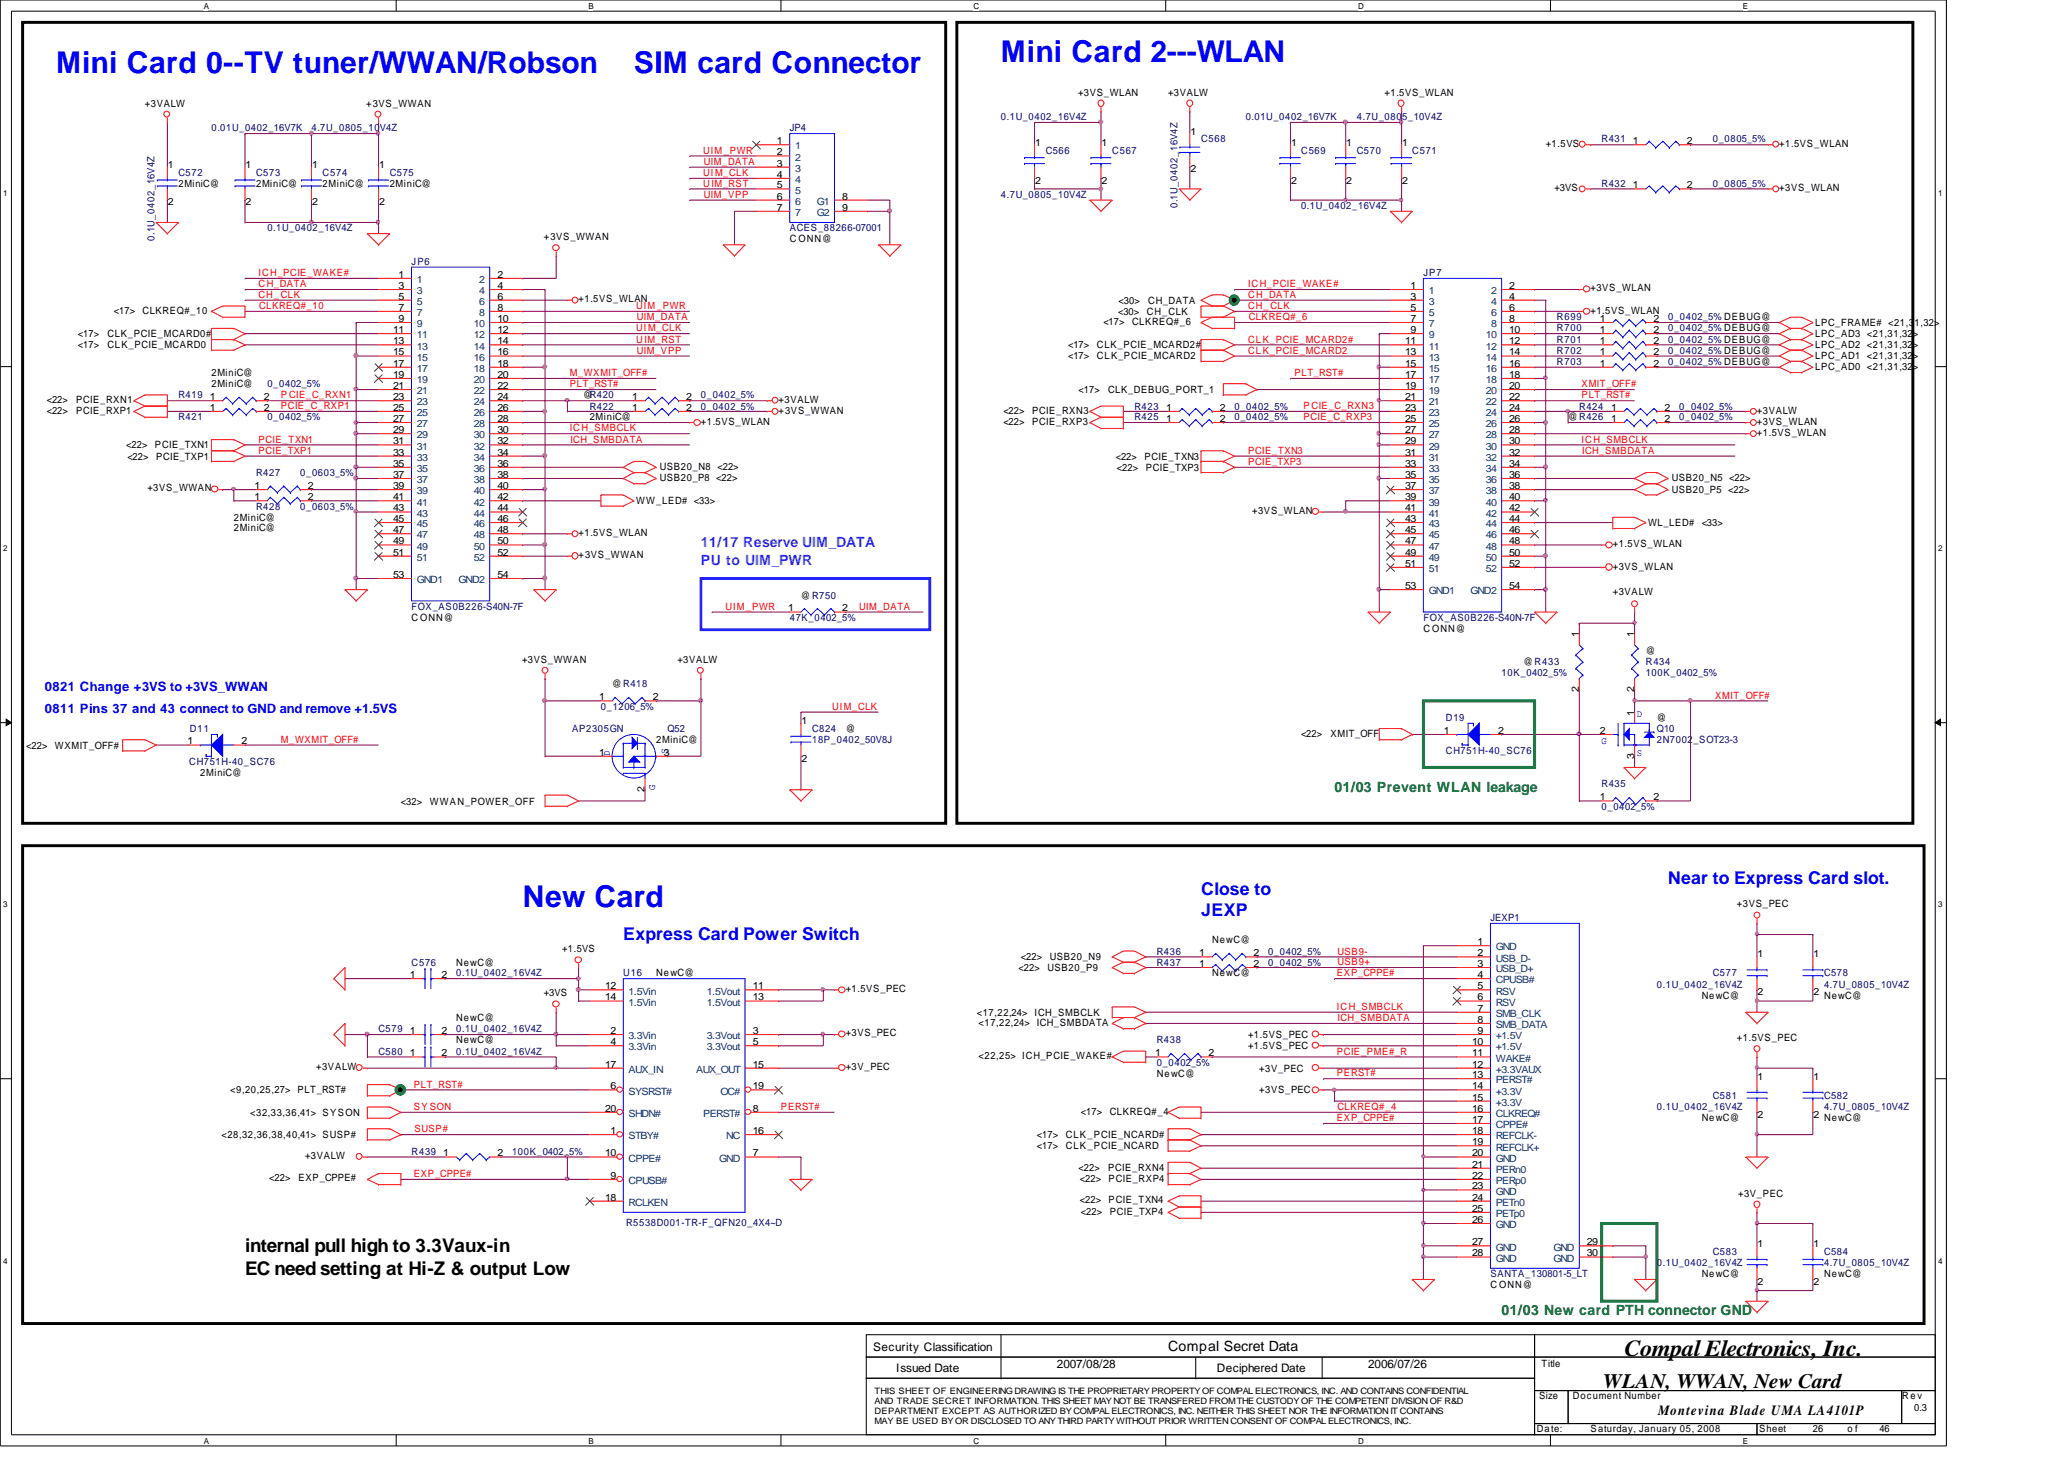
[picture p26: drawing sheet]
<svg xmlns="http://www.w3.org/2000/svg" width="297mm" height="210mm" viewBox="0 0 297 210" stroke-linecap="round" stroke-linejoin="round" font-family="sans-serif">
<defs><g id="words">
<g font-size="4.3" fill="#00f">
<text x="8.1" y="10.5">Mini Card 0--TV tuner/WWAN/Robson</text>
<text x="91.2" y="10.5">SIM card Connector</text>
<text x="144.1" y="8.9">Mini Card 2---WLAN</text>
<text x="75.2" y="130.5">New Card</text>
</g>
<text font-size="3.3" x="233.8" y="195.1">Compal Electronics, Inc.</text>
<text font-size="3" x="230.7" y="199.6">WLAN, WWAN, New Card</text>
<g font-size="2.7">
<text x="35.3" y="180.2">internal pull high to 3.3Vaux-in</text>
<text x="35.3" y="183.4">EC need setting at Hi-Z &amp; output Low</text>
</g>
<g font-size="2.5" fill="#00f">
<text x="172.8" y="128.8">Close to</text>
<text x="172.8" y="131.8">JEXP</text>
<text x="240.1" y="127.2">Near to Express Card slot.</text>
<text x="89.7" y="135.2">Express Card Power Switch</text>
</g>
<g font-size="2" fill="#8000ff">
<text x="100.9" y="78.7">11/17 Reserve UIM_DATA</text>
<text x="100.9" y="81.3">PU to UIM_PWR</text>
</g>
<g font-size="2" fill="#008000">
<text x="192.1" y="114">01/03 Prevent WLAN leakage</text>
<text x="216.1" y="189.1">01/03 New card PTH connector GND</text>
</g>
<g font-size="2">
<text x="168.1" y="194.3">Compal Secret Data</text>
<text x="238.6" y="203.5">Montevina Blade UMA LA4101P</text>
</g>
<g font-size="1.9" fill="#00f">
<text x="6.5" y="99.4">0821 Change +3VS to +3VS_WWAN</text>
<text x="6.5" y="102.6">0811 Pins 37 and 43 connect to GND and remove +1.5VS</text>
</g>
<g font-size="1.7">
<text x="125.7" y="194.3">Security Classification</text>
<text x="129" y="197.4">Issued Date</text>
<text x="152.1" y="196.8">2007/08/28</text>
<text x="175.1" y="197.4">Deciphered Date</text>
<text x="196.9" y="196.8">2006/07/26</text>
</g>
<g font-size="1.4">
<text x="20.9" y="15.3">+3VALW</text>
<text x="52.7" y="15.3">+3VS_WWAN</text>
<text x="155.1" y="13.8">+3VS_WLAN</text>
<text x="168.1" y="13.8">+3VALW</text>
<text x="199.3" y="13.8">+1.5VS_WLAN</text>
<text x="111.8" y="20.7">1</text>
<text x="111.8" y="22.4">2</text>
<text x="111.8" y="24">3</text>
<text x="149" y="21">1</text>
<text x="158.5" y="21">1</text>
<text x="171.3" y="19.4">1</text>
<text x="185.8" y="21">1</text>
<text x="193.8" y="21">1</text>
<text x="201.8" y="21">1</text>
<text x="222.5" y="21.1">+1.5VS</text>
<text x="235" y="20.7">1</text>
<text x="242.8" y="20.7">2</text>
<text x="256.1" y="21.1">+1.5VS_WLAN</text>
<text x="24.2" y="24.2">1</text>
<text x="24.2" y="29.5">2</text>
<text x="25.7" y="26.9">2MiniC@</text>
<text x="35.3" y="24.2">1</text>
<text x="35.3" y="29.5">2</text>
<text x="36.9" y="26.9">2MiniC@</text>
<text x="44.9" y="24.2">1</text>
<text x="44.9" y="29.5">2</text>
<text x="46.4" y="26.9">2MiniC@</text>
<text x="54.6" y="24.2">1</text>
<text x="54.6" y="29.5">2</text>
<text x="56.1" y="26.9">2MiniC@</text>
<text x="111.8" y="25.6">4</text>
<text x="111.8" y="27.1">5</text>
<text x="111.8" y="28.7">6</text>
<text x="121.2" y="28.7">8</text>
<text x="149" y="26.4">2</text>
<text x="158.5" y="26.4">2</text>
<text x="171.3" y="24.8">2</text>
<text x="185.8" y="26.4">2</text>
<text x="193.8" y="26.4">2</text>
<text x="201.8" y="26.4">2</text>
<text x="223.7" y="27.5">+3VS</text>
<text x="235" y="27.1">1</text>
<text x="242.8" y="27.1">2</text>
<text x="256.1" y="27.5">+3VS_WLAN</text>
<text x="78.3" y="34.5">+3VS_WWAN</text>
<text x="111.8" y="30.3">7</text>
<text x="113.7" y="34.9">C ONN@</text>
<text x="121.2" y="30.3">9</text>
<text x="57.4" y="40">1</text>
<text x="57.4" y="41.6">3</text>
<text x="71.6" y="40">2</text>
<text x="71.6" y="41.6">4</text>
<text x="203" y="41.6">1</text>
<text x="217.2" y="41.6">2</text>
<text x="228.9" y="41.9">+3VS_WLAN</text>
<text x="16.4" y="45.1">&lt;17&gt;</text>
<text x="20.5" y="45.1">CLKREQ#_10</text>
<text x="56.6" y="47.9">11</text>
<text x="57.4" y="43.1">5</text>
<text x="57.4" y="44.7">7</text>
<text x="57.4" y="46.3">9</text>
<text x="71.6" y="43.1">6</text>
<text x="71.6" y="44.7">8</text>
<text x="71.6" y="46.3">10</text>
<text x="71.6" y="47.9">12</text>
<text x="83.3" y="43.5">+1.5VS_WLAN</text>
<text x="158.8" y="46.7">&lt;17&gt;</text>
<text x="160.9" y="45.3">&lt;30&gt;</text>
<text x="161" y="43.7">&lt;30&gt;</text>
<text x="162.9" y="46.7">CLKREQ#_6</text>
<text x="165.1" y="45.3">CH_CLK</text>
<text x="165.2" y="43.7">CH_DATA</text>
<text x="203" y="43.1">3</text>
<text x="203" y="44.7">5</text>
<text x="203" y="46.3">7</text>
<text x="203" y="47.9">9</text>
<text x="217.2" y="43.1">4</text>
<text x="217.2" y="44.7">6</text>
<text x="217.2" y="46.3">8</text>
<text x="217.2" y="47.9">10</text>
<text x="228.9" y="45.1">+1.5VS_WLAN</text>
<text x="230.2" y="46.3">1</text>
<text x="230.2" y="47.9">1</text>
<text x="238" y="46.3">2</text>
<text x="238" y="47.9">2</text>
<text x="261.2" y="46.9">LPC_FRAME# &lt;21,31,32&gt;</text>
<text x="11.2" y="50.1">&lt;17&gt;</text>
<text x="11.2" y="48.5">&lt;17&gt;</text>
<text x="15.4" y="50.1">CLK_PCIE_MCARD0</text>
<text x="15.4" y="48.5">CLK_PCIE_MCARD0#</text>
<text x="56.6" y="49.5">13</text>
<text x="56.6" y="51.1">15</text>
<text x="56.6" y="52.7">17</text>
<text x="71.6" y="49.5">14</text>
<text x="71.6" y="51.1">16</text>
<text x="71.6" y="52.7">18</text>
<text x="153.7" y="51.6">&lt;17&gt;</text>
<text x="153.7" y="50.1">&lt;17&gt;</text>
<text x="157.9" y="51.6">CLK_PCIE_MCARD2</text>
<text x="157.9" y="50.1">CLK_PCIE_MCARD2#</text>
<text x="202.2" y="49.5">11</text>
<text x="202.2" y="51.1">13</text>
<text x="202.2" y="52.7">15</text>
<text x="217.2" y="49.5">12</text>
<text x="217.2" y="51.1">14</text>
<text x="217.2" y="52.7">16</text>
<text x="230.2" y="51.1">1</text>
<text x="230.2" y="52.7">1</text>
<text x="230.2" y="49.5">1</text>
<text x="238" y="51.1">2</text>
<text x="238" y="52.7">2</text>
<text x="238" y="49.5">2</text>
<text x="261.2" y="48.5">LPC_AD3 &lt;21,31,32&gt;</text>
<text x="261.2" y="50.1">LPC_AD2 &lt;21,31,32&gt;</text>
<text x="261.2" y="53.3">LPC_AD0 &lt;21,31,32&gt;</text>
<text x="261.2" y="51.6">LPC_AD1 &lt;21,31,32&gt;</text>
<text x="6.7" y="57.9">&lt;22&gt;</text>
<text x="6.7" y="59.5">&lt;22&gt;</text>
<text x="11" y="57.9">PCIE_RXN1</text>
<text x="11" y="59.5">PCIE_RXP1</text>
<text x="30.2" y="59.1">1</text>
<text x="30.2" y="57.6">1</text>
<text x="30.4" y="55.7">2MiniC@</text>
<text x="30.4" y="54.1">2MiniC@</text>
<text x="38" y="59.1">2</text>
<text x="38" y="57.6">2</text>
<text x="56.6" y="54.4">19</text>
<text x="56.6" y="56">21</text>
<text x="56.6" y="57.6">23</text>
<text x="56.6" y="59.1">25</text>
<text x="71.6" y="54.4">20</text>
<text x="71.6" y="56">22</text>
<text x="71.6" y="57.6">24</text>
<text x="71.6" y="59.1">26</text>
<text x="83.9" y="57.3">@R420</text>
<text x="91" y="57.6">1</text>
<text x="91" y="59.1">1</text>
<text x="98.8" y="57.6">2</text>
<text x="98.8" y="59.1">2</text>
<text x="112.1" y="59.5">+3VS_WWAN</text>
<text x="112.1" y="57.9">+3VALW</text>
<text x="144.4" y="59.5">&lt;22&gt;</text>
<text x="148.5" y="59.5">PCIE_RXN3</text>
<text x="155.2" y="56.5">&lt;17&gt;</text>
<text x="159.5" y="56.5">CLK_DEBUG_PORT_1</text>
<text x="167.8" y="59.1">1</text>
<text x="175.6" y="59.1">2</text>
<text x="202.2" y="54.4">17</text>
<text x="202.2" y="56">19</text>
<text x="202.2" y="57.6">21</text>
<text x="202.2" y="59.1">23</text>
<text x="217.2" y="54.4">18</text>
<text x="217.2" y="56">20</text>
<text x="217.2" y="57.6">22</text>
<text x="217.2" y="59.1">24</text>
<text x="231.9" y="59.1">1</text>
<text x="239.6" y="59.1">2</text>
<text x="252.9" y="59.5">+3VALW</text>
<text x="18.2" y="64.5">&lt;22&gt;</text>
<text x="22.3" y="64.5">PCIE_TXN1</text>
<text x="56.6" y="60.7">27</text>
<text x="56.6" y="62.3">29</text>
<text x="56.6" y="63.9">31</text>
<text x="56.6" y="65.5">33</text>
<text x="71.6" y="60.7">28</text>
<text x="71.6" y="62.3">30</text>
<text x="71.6" y="63.9">32</text>
<text x="71.6" y="65.5">34</text>
<text x="84.9" y="60.5">2MiniC@</text>
<text x="100.9" y="61.1">+1.5VS_WLAN</text>
<text x="144.4" y="61.1">&lt;22&gt;</text>
<text x="148.5" y="61.1">PCIE_RXP3</text>
<text x="167.8" y="60.7">1</text>
<text x="175.6" y="60.7">2</text>
<text x="202.2" y="60.7">25</text>
<text x="202.2" y="62.3">27</text>
<text x="202.2" y="63.9">29</text>
<text x="202.2" y="65.5">31</text>
<text x="217.2" y="60.7">26</text>
<text x="217.2" y="62.3">28</text>
<text x="217.2" y="63.9">30</text>
<text x="217.2" y="65.5">32</text>
<text x="225.7" y="60.5">@ R426</text>
<text x="231.9" y="60.7">1</text>
<text x="239.6" y="60.7">2</text>
<text x="252.9" y="61.1">+3VS_WLAN</text>
<text x="252.9" y="62.7">+1.5VS_WLAN</text>
<text x="18.3" y="66.2">&lt;22&gt;</text>
<text x="21.2" y="70.7">+3VS_WWAN</text>
<text x="22.5" y="66.2">PCIE_TXP1</text>
<text x="36.6" y="72">1</text>
<text x="36.6" y="70.4">1</text>
<text x="44.3" y="72">2</text>
<text x="44.3" y="70.4">2</text>
<text x="56.6" y="67.1">35</text>
<text x="56.6" y="68.7">37</text>
<text x="56.6" y="70.4">39</text>
<text x="56.6" y="72">41</text>
<text x="71.6" y="67.1">36</text>
<text x="71.6" y="68.7">38</text>
<text x="71.6" y="70.4">40</text>
<text x="71.6" y="72">42</text>
<text x="94.9" y="69.3">USB20_P8 &lt;22&gt;</text>
<text x="94.9" y="67.6">USB20_N8 &lt;22&gt;</text>
<text x="160.6" y="66.1">&lt;22&gt;</text>
<text x="160.7" y="67.8">&lt;22&gt;</text>
<text x="164.7" y="66.1">PCIE_TXN3</text>
<text x="164.9" y="67.8">PCIE_TXP3</text>
<text x="202.2" y="67.1">33</text>
<text x="202.2" y="68.7">35</text>
<text x="202.2" y="70.4">37</text>
<text x="202.2" y="72">39</text>
<text x="217.2" y="67.1">34</text>
<text x="217.2" y="68.7">36</text>
<text x="217.2" y="70.4">38</text>
<text x="217.2" y="72">40</text>
<text x="240.6" y="70.9">USB20_P5 &lt;22&gt;</text>
<text x="240.6" y="69.3">USB20_N5 &lt;22&gt;</text>
<text x="33.7" y="76.5">2MiniC@</text>
<text x="33.7" y="74.9">2MiniC@</text>
<text x="56.6" y="73.6">43</text>
<text x="56.6" y="75.1">45</text>
<text x="56.6" y="76.7">47</text>
<text x="71.6" y="73.6">44</text>
<text x="71.6" y="75.1">46</text>
<text x="71.6" y="76.7">48</text>
<text x="83.3" y="77.1">+1.5VS_WLAN</text>
<text x="91.6" y="72.5">WW_LED# &lt;33&gt;</text>
<text x="180.2" y="73.9">+3VS_WLAN</text>
<text x="202.2" y="73.6">41</text>
<text x="202.2" y="75.1">43</text>
<text x="202.2" y="76.7">45</text>
<text x="217.2" y="73.6">42</text>
<text x="217.2" y="75.1">44</text>
<text x="217.2" y="76.7">46</text>
<text x="237.2" y="75.7">WL_LED#</text>
<text x="244.9" y="75.7">&lt;33&gt;</text>
<text x="56.6" y="78.3">49</text>
<text x="56.6" y="79.9">51</text>
<text x="56.6" y="83.1">53</text>
<text x="71.6" y="78.3">50</text>
<text x="71.6" y="79.9">52</text>
<text x="71.6" y="83.1">54</text>
<text x="83.3" y="80.3">+3VS_WWAN</text>
<text x="202.2" y="78.3">47</text>
<text x="202.2" y="79.9">49</text>
<text x="202.2" y="81.5">51</text>
<text x="217.2" y="78.3">48</text>
<text x="217.2" y="79.9">50</text>
<text x="217.2" y="81.5">52</text>
<text x="232.1" y="78.7">+1.5VS_WLAN</text>
<text x="232.1" y="82">+3VS_WLAN</text>
<text x="59.2" y="89.3">C ONN@</text>
<text x="113.4" y="88">1</text>
<text x="115.3" y="86.1">@ R750</text>
<text x="121.2" y="88">2</text>
<text x="202.2" y="84.8">53</text>
<text x="217.2" y="84.8">54</text>
<text x="232.1" y="85.6">+3VALW</text>
<text x="75.1" y="95.3">+3VS_WWAN</text>
<text x="97.5" y="95.3">+3VALW</text>
<text x="204.8" y="90.9">C ONN@</text>
<text x="219.2" y="95.7">@ R433</text>
<text x="227.2" y="91.7" transform="rotate(-90 227.2 91.7)">1</text>
<text x="235.2" y="91.7" transform="rotate(-90 235.2 91.7)">1</text>
<text x="236.9" y="94.1">@</text>
<text x="86.2" y="100.8">1</text>
<text x="88.1" y="98.9">@ R418</text>
<text x="93.9" y="100.8">2</text>
<text x="227.2" y="99.6" transform="rotate(-90 227.2 99.6)">2</text>
<text x="235.2" y="99.6" transform="rotate(-90 235.2 99.6)">2</text>
<text x="3.8" y="107.7">&lt;22&gt;</text>
<text x="7.9" y="107.7">WXMIT_OFF#</text>
<text x="27" y="107.1">1</text>
<text x="34.8" y="107.1">2</text>
<text x="94.4" y="106.9">2MiniC@</text>
<text x="115.4" y="104.2">1</text>
<text x="121.7" y="105.3">@</text>
<text x="187.2" y="106.1">&lt;22&gt;</text>
<text x="191.5" y="106.1">XMIT_OFF</text>
<text x="207.8" y="105.6">1</text>
<text x="215.6" y="105.6">2</text>
<text x="230.2" y="105.6">2</text>
<text x="235.2" y="103" transform="rotate(-90 235.2 103)">1</text>
<text x="238.5" y="103.7">@</text>
<text x="28.8" y="111.7">2MiniC@</text>
<text x="86.2" y="108.7">1</text>
<text x="92.7" y="114" transform="rotate(-90 92.7 114)">2</text>
<text x="95.5" y="108.7">3</text>
<text x="115.4" y="109.6">2</text>
<text x="235.2" y="109.1" transform="rotate(-90 235.2 109.1)">3</text>
<text x="57.7" y="115.8">&lt;32&gt;</text>
<text x="61.8" y="115.8">WWAN_POWER_OFF</text>
<text x="230.2" y="115.1">1</text>
<text x="238" y="115.1">2</text>
<text x="250" y="130.6">+3VS_PEC</text>
<text x="80.9" y="137">+1.5VS</text>
<text x="172.6" y="137.6">1</text>
<text x="174.5" y="135.7">NewC@</text>
<text x="180.4" y="137.6">2</text>
<text x="212.6" y="136">1</text>
<text x="212.6" y="137.6">2</text>
<text x="252.9" y="137.8">1</text>
<text x="261" y="137.8">1</text>
<text x="59" y="140.7">1</text>
<text x="63.5" y="140.7">2</text>
<text x="65.7" y="138.9">NewC@</text>
<text x="78.3" y="143.3">+3VS</text>
<text x="87.1" y="142.3">12</text>
<text x="87.1" y="143.9">14</text>
<text x="94.4" y="140.5">NewC@</text>
<text x="108.3" y="142.3">11</text>
<text x="108.3" y="143.9">13</text>
<text x="121.7" y="142.7">+1.5VS_PEC</text>
<text x="146.6" y="139.7">&lt;22&gt;</text>
<text x="146.9" y="138.1">&lt;22&gt;</text>
<text x="150.7" y="139.7">USB20_P9</text>
<text x="151.1" y="138.1">USB20_N9</text>
<text x="172.6" y="139.1">1</text>
<text x="174.5" y="140.5">NewC@</text>
<text x="180.4" y="139.1">2</text>
<text x="212.6" y="139.1">3</text>
<text x="212.6" y="140.7">4</text>
<text x="212.6" y="142.3">5</text>
<text x="212.6" y="143.9">6</text>
<text x="244.9" y="143.7">NewC@</text>
<text x="252.9" y="143.2">2</text>
<text x="261" y="143.2">2</text>
<text x="262.5" y="143.7">NewC@</text>
<text x="59" y="148.8">1</text>
<text x="63.5" y="148.8">2</text>
<text x="65.7" y="146.9">NewC@</text>
<text x="87.8" y="148.8">2</text>
<text x="108.3" y="148.8">3</text>
<text x="121.7" y="149.1">+3VS_PEC</text>
<text x="140.6" y="146.1">&lt;17,22,24&gt; ICH_SMBCLK</text>
<text x="140.8" y="147.7">&lt;17,22,24&gt; ICH_SMBDATA</text>
<text x="179.6" y="149.3">+1.5VS_PEC</text>
<text x="212.6" y="145.5">7</text>
<text x="212.6" y="147.2">8</text>
<text x="212.6" y="148.8">9</text>
<text x="250" y="149.8">+1.5VS_PEC</text>
<text x="45.5" y="153.9">+3VALW</text>
<text x="59" y="152">1</text>
<text x="63.5" y="152">2</text>
<text x="65.7" y="150.1">NewC@</text>
<text x="87.1" y="153.6">17</text>
<text x="87.8" y="150.4">4</text>
<text x="108.3" y="150.4">5</text>
<text x="108.3" y="153.6">15</text>
<text x="121.7" y="153.9">+3V_PEC</text>
<text x="140.8" y="152.3">&lt;22,25&gt; ICH_PCIE_WAKE#</text>
<text x="166.2" y="152">1</text>
<text x="166.5" y="154.9">NewC@</text>
<text x="173.9" y="152">2</text>
<text x="179.6" y="150.9">+1.5VS_PEC</text>
<text x="181.2" y="154.3">+3V_PEC</text>
<text x="211.9" y="150.4">10</text>
<text x="211.9" y="152">11</text>
<text x="211.9" y="153.6">12</text>
<text x="211.9" y="155.1">13</text>
<text x="252.9" y="155.4">1</text>
<text x="261" y="155.4">1</text>
<text x="33.1" y="157.3">&lt;9,20,25,27&gt; PLT_RST#</text>
<text x="36" y="160.5">&lt;32,33,36,41&gt; SYSON</text>
<text x="87.1" y="159.9">20</text>
<text x="87.8" y="156.7">6</text>
<text x="108.3" y="159.9">8</text>
<text x="108.3" y="156.7">19</text>
<text x="155.6" y="160.4">&lt;17&gt;</text>
<text x="159.7" y="160.4">CLKREQ#_4</text>
<text x="181.2" y="157.3">+3VS_PEC</text>
<text x="211.9" y="156.7">14</text>
<text x="211.9" y="158.3">15</text>
<text x="211.9" y="159.9">16</text>
<text x="211.9" y="161.5">17</text>
<text x="244.9" y="161.3">NewC@</text>
<text x="252.9" y="160.8">2</text>
<text x="261" y="160.8">2</text>
<text x="262.5" y="161.3">NewC@</text>
<text x="31.9" y="163.7">&lt;28,32,36,38,40,41&gt; SUSP#</text>
<text x="43.9" y="166.7">+3VALW</text>
<text x="63.8" y="166.4">1</text>
<text x="71.6" y="166.4">2</text>
<text x="87.1" y="166.4">10</text>
<text x="87.8" y="163.2">1</text>
<text x="108.3" y="163.2">16</text>
<text x="108.3" y="166.4">7</text>
<text x="149.2" y="165.3">&lt;17&gt;</text>
<text x="149.2" y="163.7">&lt;17&gt;</text>
<text x="153.4" y="165.3">CLK_PCIE_NCARD</text>
<text x="153.4" y="163.7">CLK_PCIE_NCARD#</text>
<text x="211.9" y="163.2">18</text>
<text x="211.9" y="164.8">19</text>
<text x="211.9" y="166.4">20</text>
<text x="211.9" y="168">21</text>
<text x="38.7" y="169.9">&lt;22&gt;</text>
<text x="43" y="169.9">EXP_CPPE#</text>
<text x="87.1" y="172.7">18</text>
<text x="87.8" y="169.6">9</text>
<text x="155.2" y="168.5">&lt;22&gt;</text>
<text x="155.4" y="173.1">&lt;22&gt;</text>
<text x="155.4" y="170.1">&lt;22&gt;</text>
<text x="159.5" y="168.5">PCIE_RXN4</text>
<text x="159.6" y="173.1">PCIE_TXN4</text>
<text x="159.6" y="170.1">PCIE_RXP4</text>
<text x="211.9" y="169.6">22</text>
<text x="211.9" y="171.1">23</text>
<text x="211.9" y="172.7">24</text>
<text x="250.1" y="172.2">+3V_PEC</text>
<text x="155.6" y="174.8">&lt;22&gt;</text>
<text x="159.7" y="174.8">PCIE_TXP4</text>
<text x="211.9" y="174.3">25</text>
<text x="211.9" y="175.9">26</text>
<text x="211.9" y="179.2">27</text>
<text x="228.4" y="179.2">29</text>
<text x="252.9" y="179.4">1</text>
<text x="261" y="179.4">1</text>
<text x="211.9" y="180.8">28</text>
<text x="214.5" y="185.3">C ONN@</text>
<text x="228.4" y="180.8">30</text>
<text x="244.9" y="183.7">NewC@</text>
<text x="252.9" y="184.8">2</text>
<text x="261" y="184.8">2</text>
<text x="262.5" y="183.7">NewC@</text>
<text x="221.9" y="196.7">Title</text>
<text x="221.5" y="201.3">Size</text>
<text x="226.4" y="201.3">Document Number</text>
<text x="273.8" y="201.3">Re v</text>
<text x="275.5" y="202.9">0.3</text>
<text x="221.2" y="206.1">Date:</text>
<text x="228.9" y="206.1">Saturday, January 05, 2008</text>
<text x="253.2" y="206.1">Sheet</text>
<text x="260.9" y="206.1">26</text>
<text x="265.9" y="206.1">o f</text>
<text x="270.5" y="206.1">46</text>
</g>
<g font-size="1.4" fill="#000080">
<text x="144.1" y="17.3">0.1U_0402_16V4Z</text>
<text x="179.3" y="17.3">0.01U_0402_16V7K</text>
<text x="195.3" y="17.3">4.7U_0805_10V4Z</text>
<text x="30.4" y="18.9">0.01U_0402_16V7K</text>
<text x="44.8" y="18.9">4.7U_0805_10V4Z</text>
<text x="113.7" y="18.9">JP4</text>
<text x="150.5" y="22.1">C566</text>
<text x="160.1" y="22.1">C567</text>
<text x="172.8" y="20.5">C568</text>
<text x="187.2" y="22.1">C569</text>
<text x="195.3" y="22.1">C570</text>
<text x="203.2" y="22.1">C571</text>
<text x="230.5" y="20.5">R431</text>
<text x="246.5" y="20.5">0_0805_5%</text>
<text x="25.7" y="25.3">C572</text>
<text x="36.9" y="25.3">C573</text>
<text x="46.4" y="25.3">C574</text>
<text x="56.1" y="25.3">C575</text>
<text x="144.1" y="28.4">4.7U_0805_10V4Z</text>
<text x="169.5" y="30" transform="rotate(-90 169.5 30)">0.1U_0402_16V4Z</text>
<text x="230.5" y="26.9">R432</text>
<text x="246.5" y="26.9">0_0805_5%</text>
<text x="22.2" y="34.7" transform="rotate(-90 22.2 34.7)">0.1U_0402_16V4Z</text>
<text x="38.5" y="33.3">0.1U_0402_16V4Z</text>
<text x="113.7" y="33.3">ACES_88266-07001</text>
<text x="187.2" y="30.1">0.1U_0402_16V4Z</text>
<text x="59.2" y="38.1">JP6</text>
<text x="204.8" y="39.7">JP7</text>
<text x="224.1" y="46.1">R699</text>
<text x="224.1" y="47.7">R700</text>
<text x="240.1" y="46.1">0_0402_5% DEBUG@</text>
<text x="240.1" y="47.7">0_0402_5% DEBUG@</text>
<text x="224.1" y="50.9">R702</text>
<text x="224.1" y="52.5">R703</text>
<text x="224.1" y="49.3">R701</text>
<text x="240.1" y="50.9">0_0402_5% DEBUG@</text>
<text x="240.1" y="52.5">0_0402_5% DEBUG@</text>
<text x="240.1" y="49.3">0_0402_5% DEBUG@</text>
<text x="25.7" y="57.3">R419</text>
<text x="38.5" y="55.7">0_0402_5%</text>
<text x="84.9" y="58.9">R422</text>
<text x="100.9" y="57.3">0_0402_5%</text>
<text x="100.9" y="58.9">0_0402_5%</text>
<text x="163.3" y="58.9">R423</text>
<text x="177.7" y="58.9">0_0402_5%</text>
<text x="227.3" y="58.9">R424</text>
<text x="241.7" y="58.9">0_0402_5%</text>
<text x="25.7" y="60.5">R421</text>
<text x="38.5" y="60.5">0_0402_5%</text>
<text x="163.3" y="60.5">R425</text>
<text x="177.7" y="60.5">0_0402_5%</text>
<text x="241.7" y="60.5">0_0402_5%</text>
<text x="36.9" y="68.5">R427</text>
<text x="43.2" y="68.5">0_0603_5%</text>
<text x="36.9" y="73.3">R428</text>
<text x="43.2" y="73.3">0_0603_5%</text>
<text x="59.2" y="87.7">FOX_AS0B226-S40N-7F</text>
<text x="113.7" y="89.3">47K_0402_5%</text>
<text x="204.8" y="89.3">FOX_AS0B226-S40N-7F</text>
<text x="236.9" y="95.7">R434</text>
<text x="216.1" y="97.3">10K_0402_5%</text>
<text x="236.9" y="97.3">100K_0402_5%</text>
<text x="27.3" y="105.3">D11</text>
<text x="82.3" y="105.3">AP2305GN</text>
<text x="86.5" y="102.1">0_1206_5%</text>
<text x="96.1" y="105.3">Q52</text>
<text x="116.9" y="105.3">C824</text>
<text x="116.9" y="106.9">18P_0402_50V8J</text>
<text x="208.1" y="103.7">D19</text>
<text x="238.5" y="105.3">Q10</text>
<text x="238.5" y="106.9">2N7002_SOT23-3</text>
<text x="27.2" y="110.1">CH751H-40_SC76</text>
<text x="208.1" y="108.5">CH751H-40_SC76</text>
<text x="230.5" y="113.3">R435</text>
<text x="230.5" y="116.5">0_0402_5%</text>
<text x="166.5" y="137.3">R436</text>
<text x="182.5" y="137.3">0_0402_5%</text>
<text x="214.5" y="132.5">JEXP1</text>
<text x="59.2" y="138.9">C576</text>
<text x="65.7" y="140.5">0.1U_0402_16V4Z</text>
<text x="89.7" y="140.5">U16</text>
<text x="166.5" y="138.9">R437</text>
<text x="182.5" y="138.9">0_0402_5%</text>
<text x="238.5" y="142.1">0.1U_0402_16V4Z</text>
<text x="246.5" y="140.5">C577</text>
<text x="262.5" y="140.5">C578</text>
<text x="262.5" y="142.1">4.7U_0805_10V4Z</text>
<text x="54.5" y="148.5">C579</text>
<text x="65.7" y="148.5">0.1U_0402_16V4Z</text>
<text x="54.5" y="151.7">C580</text>
<text x="65.7" y="151.7">0.1U_0402_16V4Z</text>
<text x="166.5" y="150.1">R438</text>
<text x="166.5" y="153.3">0_0402_5%</text>
<text x="238.5" y="159.7">0.1U_0402_16V4Z</text>
<text x="246.5" y="158.1">C581</text>
<text x="262.5" y="158.1">C582</text>
<text x="262.5" y="159.7">4.7U_0805_10V4Z</text>
<text x="59.2" y="166.1">R439</text>
<text x="73.7" y="166.1">100K_0402_5%</text>
<text x="90.1" y="176.4">R5538D001-TR-F_QFN20_4X4~D</text>
<text x="214.5" y="183.7">SANTA_130801-5_LT</text>
<text x="238.5" y="182.1">0.1U_0402_16V4Z</text>
<text x="246.5" y="180.5">C583</text>
<text x="262.5" y="180.5">C584</text>
<text x="262.5" y="182.1">4.7U_0805_10V4Z</text>
</g>
<g font-size="1.4" fill="#f00">
<text x="101.2" y="22.1">UIM_PWR</text>
<text x="101.3" y="23.7">UIM_DATA</text>
<text x="101.2" y="26.8">UIM_RST</text>
<text x="101.2" y="25.3">UIM_CLK</text>
<text x="101.3" y="28.4">UIM_VPP</text>
<text x="37.2" y="41.3">CH_DATA</text>
<text x="37.2" y="39.7">ICH_PCIE_WAKE#</text>
<text x="179.6" y="41.3">ICH_PCIE_WAKE#</text>
<text x="37.2" y="42.8">CH_ CLK</text>
<text x="37.3" y="44.4">CLKREQ#_10</text>
<text x="91.6" y="44.4">UIM_PWR</text>
<text x="91.6" y="47.7">UIM_CLK</text>
<text x="91.6" y="46.1">UIM_DATA</text>
<text x="179.6" y="44.4">CH_ CLK</text>
<text x="179.6" y="42.8">CH_DATA</text>
<text x="179.7" y="46.1">CLKREQ#_6</text>
<text x="91.6" y="49.3">UIM_RST</text>
<text x="91.6" y="50.9">UIM_VPP</text>
<text x="179.6" y="49.3">CL K_PCIE_MCARD2#</text>
<text x="179.6" y="50.9">CL K_PCIE_MCARD2</text>
<text x="40.4" y="57.3">P CIE_C_RXN1</text>
<text x="40.4" y="58.8">PCIE_C_RXP1</text>
<text x="82" y="54.1">M_WXMIT_OFF#</text>
<text x="82" y="55.7">PLT_RST#</text>
<text x="186.3" y="54.1">PLT_RST#</text>
<text x="187.6" y="58.8">P CIE_C_RXN3</text>
<text x="227.6" y="55.7">XMIT_OFF#</text>
<text x="227.6" y="57.3">PLT_RST#</text>
<text x="37.2" y="63.7">PCIE_TXN1</text>
<text x="37.2" y="65.3">PCIE_TXP1</text>
<text x="82" y="62.1">ICH_SMBCLK</text>
<text x="82.1" y="63.7">ICH_SMBDATA</text>
<text x="179.6" y="65.3">PCIE_TXN3</text>
<text x="187.6" y="60.5">PCIE_C_RXP3</text>
<text x="227.6" y="63.7">ICH_SMBCLK</text>
<text x="227.7" y="65.3">ICH_SMBDATA</text>
<text x="179.6" y="66.9">PCIE_TXP3</text>
<text x="104.4" y="87.7">UIM_PWR</text>
<text x="123.7" y="87.7">UIM_DATA</text>
<text x="246.8" y="100.5">XMIT_OFF#</text>
<text x="40.4" y="106.8">M_WXMIT_OFF#</text>
<text x="119.8" y="102.1">UIM_CLK</text>
<text x="192.5" y="137.3">USB9-</text>
<text x="192.4" y="140.5">EXP_CPPE#</text>
<text x="192.5" y="138.9">USB9+</text>
<text x="192.4" y="145.3">ICH_SMBCLK</text>
<text x="192.5" y="146.9">ICH_SMBDATA</text>
<text x="192.4" y="151.7">PCIE_PME#_R</text>
<text x="192.4" y="154.9">PERST#</text>
<text x="59.6" y="156.5">PLT_RST#</text>
<text x="59.6" y="159.7">SY SON</text>
<text x="112.4" y="159.7">PERST#</text>
<text x="192.4" y="161.3">EXP_CPPE#</text>
<text x="192.5" y="159.7">CLKREQ#_4</text>
<text x="59.6" y="162.9">SUSP#</text>
<text x="59.6" y="169.3">EXP_CPPE#</text>
</g>
<g font-size="1.4" fill="#004080">
<text x="114.4" y="21.5">1</text>
<text x="114.4" y="23.1">2</text>
<text x="114.4" y="24.7">3</text>
<text x="114.4" y="26.3">4</text>
<text x="114.4" y="27.9">5</text>
<text x="114.4" y="29.5">6</text>
<text x="117.6" y="29.5">G1</text>
<text x="114.4" y="31.1">7</text>
<text x="117.6" y="31.1">G2</text>
<text x="60" y="40.7">1</text>
<text x="69" y="40.7">2</text>
<text x="60" y="42.3">3</text>
<text x="60" y="43.9">5</text>
<text x="60" y="45.5">7</text>
<text x="60" y="47.1">9</text>
<text x="68.2" y="47.1">10</text>
<text x="69" y="42.3">4</text>
<text x="69" y="43.9">6</text>
<text x="69" y="45.5">8</text>
<text x="205.6" y="42.3">1</text>
<text x="205.6" y="43.9">3</text>
<text x="205.6" y="45.5">5</text>
<text x="205.6" y="47.1">7</text>
<text x="214.6" y="42.3">2</text>
<text x="214.6" y="43.9">4</text>
<text x="214.6" y="45.5">6</text>
<text x="214.6" y="47.1">8</text>
<text x="60" y="48.7">11</text>
<text x="60" y="50.3">13</text>
<text x="60" y="51.9">15</text>
<text x="60" y="53.5">17</text>
<text x="68.2" y="48.7">12</text>
<text x="68.2" y="50.3">14</text>
<text x="68.2" y="51.9">16</text>
<text x="68.2" y="53.5">18</text>
<text x="205.6" y="48.7">9</text>
<text x="205.6" y="50.3">11</text>
<text x="205.6" y="51.9">13</text>
<text x="205.6" y="53.5">15</text>
<text x="213.8" y="48.7">10</text>
<text x="213.8" y="50.3">12</text>
<text x="213.8" y="51.9">14</text>
<text x="213.8" y="53.5">16</text>
<text x="60" y="55.1">19</text>
<text x="60" y="56.7">21</text>
<text x="60" y="58.3">23</text>
<text x="60" y="59.9">25</text>
<text x="68.2" y="55.1">20</text>
<text x="68.2" y="56.7">22</text>
<text x="68.2" y="58.3">24</text>
<text x="68.2" y="59.9">26</text>
<text x="205.6" y="55.1">17</text>
<text x="205.6" y="56.7">19</text>
<text x="205.6" y="58.3">21</text>
<text x="205.6" y="59.9">23</text>
<text x="213.8" y="55.1">18</text>
<text x="213.8" y="56.7">20</text>
<text x="213.8" y="58.3">22</text>
<text x="213.8" y="59.9">24</text>
<text x="60" y="61.5">27</text>
<text x="60" y="63.1">29</text>
<text x="60" y="64.7">31</text>
<text x="68.2" y="61.5">28</text>
<text x="68.2" y="63.1">30</text>
<text x="68.2" y="64.7">32</text>
<text x="205.6" y="61.5">25</text>
<text x="205.6" y="63.1">27</text>
<text x="205.6" y="64.7">29</text>
<text x="213.8" y="61.5">26</text>
<text x="213.8" y="63.1">28</text>
<text x="213.8" y="64.7">30</text>
<text x="60" y="66.3">33</text>
<text x="60" y="67.9">35</text>
<text x="60" y="69.5">37</text>
<text x="60" y="71.1">39</text>
<text x="68.2" y="66.3">34</text>
<text x="68.2" y="67.9">36</text>
<text x="68.2" y="69.5">38</text>
<text x="68.2" y="71.1">40</text>
<text x="205.6" y="66.3">31</text>
<text x="205.6" y="67.9">33</text>
<text x="205.6" y="69.5">35</text>
<text x="205.6" y="71.1">37</text>
<text x="213.8" y="66.3">32</text>
<text x="213.8" y="67.9">34</text>
<text x="213.8" y="69.5">36</text>
<text x="213.8" y="71.1">38</text>
<text x="60" y="72.7">41</text>
<text x="60" y="74.3">43</text>
<text x="60" y="75.9">45</text>
<text x="60" y="77.5">47</text>
<text x="68.2" y="72.7">42</text>
<text x="68.2" y="74.3">44</text>
<text x="68.2" y="75.9">46</text>
<text x="68.2" y="77.5">48</text>
<text x="205.6" y="72.7">39</text>
<text x="205.6" y="74.3">41</text>
<text x="205.6" y="75.9">43</text>
<text x="205.6" y="77.5">45</text>
<text x="213.8" y="72.7">40</text>
<text x="213.8" y="74.3">42</text>
<text x="213.8" y="75.9">44</text>
<text x="213.8" y="77.5">46</text>
<text x="60" y="79.1">49</text>
<text x="60" y="80.7">51</text>
<text x="60" y="83.9">GND1</text>
<text x="66" y="83.9">GND2</text>
<text x="68.2" y="79.1">50</text>
<text x="68.2" y="80.7">52</text>
<text x="205.6" y="79.1">47</text>
<text x="205.6" y="80.7">49</text>
<text x="205.6" y="82.3">51</text>
<text x="213.8" y="79.1">48</text>
<text x="213.8" y="80.7">50</text>
<text x="213.8" y="82.3">52</text>
<text x="205.6" y="85.5">GND1</text>
<text x="211.6" y="85.5">GND2</text>
<text x="215.3" y="136.7">GND</text>
<text x="90.5" y="143.1">1.5Vin</text>
<text x="101.7" y="143.1">1.5Vout</text>
<text x="215.3" y="138.3">USB_D-</text>
<text x="215.3" y="139.9">USB_D+</text>
<text x="215.3" y="141.5">CPUSB#</text>
<text x="215.3" y="143.1">RSV</text>
<text x="90.5" y="149.5">3.3Vin</text>
<text x="90.5" y="144.7">1.5Vin</text>
<text x="101.7" y="149.5">3.3Vout</text>
<text x="101.7" y="144.7">1.5Vout</text>
<text x="215.3" y="144.7">RSV</text>
<text x="215.3" y="146.3">SMB_CLK</text>
<text x="215.3" y="147.9">SMB_DATA</text>
<text x="215.3" y="149.5">+1.5V</text>
<text x="90.5" y="151.1">3.3Vin</text>
<text x="90.5" y="154.3">AUX_IN</text>
<text x="100.2" y="154.3">AUX_OUT</text>
<text x="101.7" y="151.1">3.3Vout</text>
<text x="215.3" y="151.1">+1.5V</text>
<text x="215.3" y="152.7">WAKE#</text>
<text x="215.3" y="154.3">+3.3VAUX</text>
<text x="215.3" y="155.9">PERST#</text>
<text x="90.5" y="157.5">SYSRST#</text>
<text x="90.5" y="160.7">SHDN#</text>
<text x="101.2" y="160.7">PERST#</text>
<text x="103.7" y="157.5">OC#</text>
<text x="215.3" y="157.5">+3.3V</text>
<text x="215.3" y="159.1">+3.3V</text>
<text x="215.3" y="160.7">CLKREQ#</text>
<text x="90.5" y="163.9">STBY#</text>
<text x="90.5" y="167.1">CPPE#</text>
<text x="103.5" y="167.1">GND</text>
<text x="104.5" y="163.9">NC</text>
<text x="215.3" y="162.3">CPPE#</text>
<text x="215.3" y="163.9">REFCLK-</text>
<text x="215.3" y="165.5">REFCLK+</text>
<text x="215.3" y="167.1">GND</text>
<text x="90.5" y="173.5">RCLKEN</text>
<text x="90.5" y="170.3">CPUSB#</text>
<text x="215.3" y="168.7">PERn0</text>
<text x="215.3" y="170.3">PERp0</text>
<text x="215.3" y="171.9">GND</text>
<text x="215.3" y="173.5">PETn0</text>
<text x="215.3" y="175.1">PETp0</text>
<text x="215.3" y="176.7">GND</text>
<text x="215.3" y="179.9">GND</text>
<text x="223.6" y="179.9">GND</text>
<text x="215.3" y="181.5">GND</text>
<text x="223.6" y="181.5">GND</text>
</g>
<g font-size="1.4" fill="#00f">
<text x="230.5" y="107">G</text>
<text x="235.6" y="103.2">D</text>
<text x="87.8" y="108.8" transform="rotate(-90 87.8 108.8)">D</text>
<text x="94.3" y="113.6" transform="rotate(-90 94.3 113.6)">G</text>
<text x="96.1" y="108.5" transform="rotate(-90 96.1 108.5)">S</text>
<text x="235.6" y="108.8">S</text>
</g>
<g font-size="1.3">
<text x="125.9" y="202">AND TRADE SECRET INFORMATION. THIS SHEET MAY NOT BE TRANSFERED FROM THE CUSTODY OF THE COMPETENT DIVISION OF R&amp;D</text>
<text x="125.9" y="200.6">THIS SHEET OF ENGINEERING DRAWING IS THE PROPRIETARY PROPERTY OF COMPAL ELECTRONICS, INC. AND CONTAINS CONFIDENTIAL</text>
<text x="125.9" y="203.5">DEPARTMENT EXCEPT AS AUTHORIZED BY COMPAL ELECTRONICS, INC. NEITHER THIS SHEET NOR THE INFORMATION IT CONTAINS</text>
<text x="125.9" y="204.9">MAY BE USED BY OR DISCLOSED TO ANY THIRD PARTY WITHOUT PRIOR WRITTEN CONSENT OF COMPAL ELECTRONICS, INC.</text>
</g>
<g font-size="1.2">
<text x="29.3" y="1.3">A</text>
<text x="84.7" y="1.3">B</text>
<text x="140.1" y="1.3">C</text>
<text x="195.4" y="1.3">D</text>
<text x="250.8" y="1.3">E</text>
<text x=".5" y="28.2">1</text>
<text x="278.9" y="28.2">1</text>
<text x=".5" y="79.3">2</text>
<text x="278.9" y="79.3">2</text>
<text x=".5" y="130.6">3</text>
<text x="278.9" y="130.6">3</text>
<text x=".5" y="181.8">4</text>
<text x="278.9" y="181.8">4</text>
<text x="29.3" y="207.7">A</text>
<text x="84.7" y="207.7">B</text>
<text x="140.1" y="207.7">C</text>
<text x="195.4" y="207.7">D</text>
<text x="250.8" y="207.7">E</text>
</g>
</g></defs>
<path d="M0 0h280.1v208h-280.1zM1.6 1.6h276.9v204.8h-276.9z" fill="none" stroke="#000" stroke-width=".14"/>
<g fill="#fff">
<path d="M29.3 .3h.6v1.2h-.6z"/>
<path d="M29.3 206.7h.6v1.2h-.6z"/>
</g>
<path d="M57 0v1.6M57 206.4v1.6" fill="none" stroke="#000" stroke-width=".14"/>
<g fill="#fff">
<path d="M84.7 .3h.7v1.2h-.7z"/>
<path d="M84.7 206.7h.7v1.2h-.7z"/>
</g>
<path d="M112.4 0v1.6M112.4 206.4v1.6" fill="none" stroke="#000" stroke-width=".14"/>
<g fill="#fff">
<path d="M140.1 .3h.7v1.2h-.7z"/>
<path d="M140.1 206.7h.7v1.2h-.7z"/>
</g>
<path d="M167.8 0v1.6M167.8 206.4v1.6" fill="none" stroke="#000" stroke-width=".14"/>
<g fill="#fff">
<path d="M195.4 .3h.8v1.2h-.8z"/>
<path d="M195.4 206.7h.8v1.2h-.8z"/>
</g>
<path d="M223.1 0v1.6M223.1 206.4v1.6" fill="none" stroke="#000" stroke-width=".14"/>
<g fill="#fff">
<path d="M250.8 .3h.7v1.2h-.7z"/>
<path d="M250.8 206.7h.7v1.2h-.7z"/>
<path d="M.5 27.2h.6v1.2h-.6z"/>
<path d="M278.9 27.2h.6v1.2h-.6z"/>
<path d="M.5 78.3h.6v1.3h-.6z"/>
<path d="M278.9 78.3h.6v1.3h-.6z"/>
</g>
<path d="M0 52.7h1.6M278.5 52.7h1.6" fill="none" stroke="#000" stroke-width=".14"/>
<g fill="#fff">
<path d="M.5 129.5h.6v1.3h-.6z"/>
<path d="M278.9 129.5h.6v1.3h-.6z"/>
</g>
<path d="M0 104h1.6M.9 103.5l.7 .5-.7 .4zM278.5 104l.8-.5v.9zM278.5 104h1.6" fill="none" stroke="#000" stroke-width=".14"/>
<path d="M.9 103.5l.7 .5-.7 .4zM278.5 104l.8-.5v.9z" fill="#000"/>
<g fill="#fff">
<path d="M.5 180.8h.6v1.2h-.6z"/>
<path d="M278.9 180.8h.6v1.2h-.6z"/>
</g>
<path d="M0 155.2h1.6M278.5 155.2h1.6" fill="none" stroke="#000" stroke-width=".14"/>
<g fill="none" stroke="#800040" stroke-width=".14">
<path d="M24.1 17.6h.1M24.1 17.6v6.4M35.3 19.2h.1M35.3 19.2v4.8M35.3 19.2h19.2M44.8 19.2h.1M44.8 19.2v4.8M54.5 17.6h.1M54.5 19.2h.1M54.5 17.6v6.4M148.9 17.6h.1M148.9 17.6v3.2"/>
<path d="M148.9 17.6h9.5M158.4 17.6h.1M158.4 16h.1M158.4 16v4.8M171.2 16h.1M171.2 16v3.2M185.7 17.6h.1M185.7 17.6h16M185.7 17.6v3.2M193.7 17.6h.1M193.7 17.6v3.2M201.7 17.6h.1"/>
<path d="M201.7 16h.1M201.7 16v4.8M24.1 28.8h.1M24.1 28.8v3.2M35.3 32h.1M35.3 28.8h.1M35.3 28.8v3.2M35.3 32h19.2M44.8 32h.1M44.8 28.8h.1M44.8 28.8v3.2M54.5 28.8h.1"/>
<path d="M54.5 32h.1M54.5 28.8v4.8M80 36.8h.1M80 36.8v3.2h-4.8M99.3 27.2h.1M99.3 22.4h.1M99.3 24h.1M99.3 25.7h.1M99.3 28.8h.1M99.3 28.8h9.5M99.3 27.2h9.5M99.3 22.4h9.5"/>
<path d="M99.3 24h9.5M99.3 25.7h9.5M105.7 30.4h.1M105.7 30.4h3.1M105.7 30.4v4.8M124.8 30.4h.1M124.8 28.8h3.3M124.8 30.4h3.3M128.1 30.4h.1M128.1 28.8h.1M128.1 28.8v6.4M148.9 25.7h.1"/>
<path d="M148.9 27.2h.1M148.9 25.7v1.5M148.9 27.2h9.5M158.4 27.2h.1M158.4 25.7h.1M158.4 25.7v3.1M171.2 24h.1M171.2 24v3.2M185.7 25.7h.1M185.7 28.8h.1M185.7 28.8h16M185.7 25.7v3.1"/>
<path d="M193.7 25.7h.1M193.7 28.8h.1M193.7 25.7v3.1M201.7 25.7h.1M201.7 28.8h.1M201.7 25.7v4.7M228.9 27.2h.1M228.9 20.8h.1M228.9 27.2h6.3M228.9 20.8h6.3M243.3 27.2h.1M243.3 20.8h.1"/>
<path d="M243.3 27.2h11.2M243.3 20.8h11.2M24.1 57.7h.1M24.1 59.2h.1M24.1 57.7h6.3M24.1 59.2h6.3M35.3 44.8h.1M35.3 41.7h.1M35.3 43.2h.1M35.3 49.6h.1M35.3 48h.1M35.3 40h.1"/>
<path d="M35.3 44.8h19.2M35.3 41.7h19.2M35.3 40h19.2M35.3 43.2h19.2M35.3 49.6h19.2M35.3 48h19.2M38.5 57.7h.1M38.5 59.2h.1M38.5 57.7h16M38.5 59.2h16M51.3 46.4h.1M51.3 56h.1"/>
<path d="M51.3 51.2h.1M51.3 56h3.2M51.3 51.2h3.2M51.3 46.4h3.2M51.3 46.4v38.4M75.2 54.4h.1M75.2 57.7h.1M75.2 40h.1M75.2 56h.1M75.2 59.2h.1M75.2 49.6h.1M75.2 44.8h.1"/>
<path d="M75.2 46.4h.1M75.2 48h.1M75.2 51.2h.1M75.2 52.8h.1M75.2 41.7h.1M75.2 43.2h.1M75.2 56h19.2M75.2 57.7h16M75.2 59.2h3.2M75.2 44.8h24.1M75.2 41.7h3.2M75.2 54.4h19.2"/>
<path d="M75.2 43.2h6.5M75.2 49.6h24.1M75.2 48h24.1M75.2 51.2h24.1M75.2 46.4h24.1M75.2 52.8h3.2M78.4 41.7h.1M78.4 59.2h.1M78.4 52.8h.1M78.4 41.7v43.1M81.7 59.2h.1M81.7 57.7h.1"/>
<path d="M81.7 59.2h9.5M81.7 57.7v1.5M99.3 59.2h.1M99.3 57.7h.1M99.3 57.7h11.1M99.3 59.2h11.1M161.7 59.2h.1M161.7 59.2h6.4M176.1 59.2h.1M176.1 59.2h24M177.7 49.6h.1M177.7 51.2h.1"/>
<path d="M177.7 46.4h.1M177.7 44.8h.1M177.7 43.2h.1M177.7 41.7h.1M177.7 44.8h22.4M177.7 41.7h22.4M177.7 43.2h22.4M177.7 49.6h22.4M177.7 51.2h22.4M177.7 46.4h22.4M180.9 56h.1M180.9 56h19.2"/>
<path d="M185.7 54.4h.1M185.7 54.4h14.4M198.5 48h.1M198.5 57.7h.1M198.5 52.8h.1M198.5 57.7h1.6M198.5 48h1.6M198.5 48v40.1M198.5 52.8h1.6M220.8 56h.1M220.8 57.7h.1M220.8 59.2h.1"/>
<path d="M220.8 44.8h.1M220.8 41.7h.1M220.8 54.4h.1M220.8 43.2h.1M220.8 46.4h.1M220.8 51.2h.1M220.8 52.8h.1M220.8 48h.1M220.8 49.6h.1M220.8 56h14.4M220.8 57.7h14.4M220.8 59.2h11.3"/>
<path d="M220.8 44.8h6.5M220.8 41.7h6.5M220.8 54.4h1.7M220.8 43.2h1.7M220.8 49.6h9.7M220.8 48h9.7M220.8 51.2h9.7M220.8 46.4h9.7M220.8 52.8h9.7M222.5 43.2h.1M222.5 54.4h.1M222.5 43.2v44.9"/>
<path d="M225.7 59.2h.1M225.7 59.2v1.6M238.5 51.2h.1M238.5 46.4h.1M238.5 48h.1M238.5 52.8h.1M238.5 49.6h.1M238.5 49.6h17.6M238.5 48h17.6M238.5 51.2h17.6M238.5 46.4h17.6M238.5 52.8h17.6"/>
<path d="M240.1 59.2h.1M240.1 59.2h11.1M32 70.4h.1M32 70.4h4.9M33.7 72.1h.1M33.7 70.4h.1M33.7 72.1h3.2M33.7 70.4v1.7M35.3 64h.1M35.3 65.6h.1M35.3 64h19.2M35.3 65.6h19.2"/>
<path d="M44.8 72.1h.1M44.8 70.4h.1M44.8 70.4h9.7M44.8 72.1h9.7M51.3 62.4h.1M51.3 60.8h.1M51.3 73.7h.1M51.3 67.2h.1M51.3 68.8h.1M51.3 60.8h3.2M51.3 62.4h3.2M51.3 73.7h3.2"/>
<path d="M51.3 67.2h3.2M51.3 68.8h3.2M75.2 76.8h.1M75.2 64h.1M75.2 62.4h.1M75.2 78.4h.1M75.2 60.8h.1M75.2 65.6h.1M75.2 70.4h.1M75.2 68.8h.1M75.2 67.2h.1M75.2 72.1h.1"/>
<path d="M75.2 60.8h24.1M75.2 64h24.1M75.2 65.6h3.2M75.2 78.4h3.2M75.2 62.4h24.1M75.2 70.4h3.2M75.2 72.1h11.3M75.2 76.8h6.5M75.2 67.2h14.5M75.2 68.8h14.5M78.4 65.6h.1M78.4 70.4h.1"/>
<path d="M78.4 78.4h.1M161.7 60.8h.1M161.7 60.8h6.4M176.1 60.8h.1M176.1 60.8h24M177.7 65.6h.1M177.7 67.2h.1M177.7 65.6h22.4M177.7 67.2h22.4M190.5 73.7h.1M190.5 73.7h9.6M193.7 73.7h.1"/>
<path d="M193.7 72.1h.1M193.7 72.1h6.4M193.7 72.1v1.6M198.5 68.8h.1M198.5 62.4h.1M198.5 64h.1M198.5 64h1.6M198.5 62.4h1.6M198.5 68.8h1.6M220.8 64h.1M220.8 65.6h.1M220.8 75.2h.1"/>
<path d="M220.8 78.4h.1M220.8 62.4h.1M220.8 60.8h.1M220.8 67.2h.1M220.8 72.1h.1M220.8 70.4h.1M220.8 68.8h.1M220.8 60.8h1.7M220.8 64h28.9M220.8 65.6h28.9M220.8 75.2h11.3M220.8 78.4h9.7"/>
<path d="M220.8 62.4h30.4M220.8 70.4h14.4M220.8 72.1h1.7M220.8 67.2h1.7M220.8 68.8h14.4M222.5 72.1h.1M222.5 67.2h.1M222.5 60.8h.1M225.7 60.8h.1M225.7 60.8h6.4M240.1 60.8h.1M240.1 60.8h11.1"/>
<path d="M51.3 83.2h.1M51.3 83.2h3.2M75.2 80h.1M75.2 83.2h.1M75.2 80h6.5M75.2 83.2h3.2M78.4 83.2h.1M78.4 97.6h.1M78.4 97.6v11.2M100.9 97.6h.1M100.9 97.6v11.2h-4.8M102.5 88.1h.1"/>
<path d="M102.5 88.1h11.2M121.7 88.1h.1M121.7 88.1h11.2M198.5 84.8h.1M198.5 84.8h1.6M220.8 81.6h.1M220.8 84.8h.1M220.8 80h.1M220.8 81.6h9.7M220.8 80h1.7M220.8 84.8h1.7M222.5 80h.1"/>
<path d="M222.5 84.8h.1M227.3 99.2h.1M227.3 89.7h.1M227.3 89.7v1.5M227.3 99.2v16M227.3 89.7h7.9M235.2 99.2h.1M235.2 89.7h.1M235.2 88.1h.1M235.2 88.1v3.1M235.2 99.2v3.2M22.5 107.2h.1"/>
<path d="M22.5 107.2h4.7M35.3 107.2h.1M35.3 107.2h19.2M78.4 100.8h.1M78.4 108.8h.1M78.4 100.8h8.1M78.4 108.8h8.1M83.3 115.2h.1M92.8 113.6h.1M92.8 113.6v1.6h-9.5M94.4 100.8h.1M94.4 100.8h6.5"/>
<path d="M96.1 108.8h.1M100.9 100.8h.1M115.3 104.1h.1M115.3 102.4h.1M115.3 113.6h.1M115.3 102.4v1.7M115.3 108.8v4.8M115.3 102.4h11.1M203.2 105.7h.1M203.2 105.7h4.9M216.1 105.7h.1M216.1 105.7h14.4"/>
<path d="M227.3 105.7h.1M227.3 115.2h.1M227.3 115.2h3.2M235.2 100.8h.1M235.2 108.8h.1M235.2 100.8h19.3M235.2 108.8v1.6M238.5 115.2h.1M243.3 100.8h.1M243.3 100.8v14.4h-4.8M83.3 139.2h.1M83.3 139.2v4.8"/>
<path d="M164.9 137.7h.1M164.9 139.2h.1M164.9 137.7h7.9M164.9 139.2h7.9M180.9 137.7h.1M180.9 139.2h.1M180.9 137.7h28.8M180.9 139.2h28.8M204.8 136.1h.1M204.8 136.1v48M204.8 136.1h4.9M252.9 134.5h.1"/>
<path d="M252.9 132.8h.1M252.9 134.5h8M252.9 132.8v4.9M260.9 134.5h.1M260.9 134.5v3.2M49.7 140.8h.1M49.7 148.8h.1M49.7 140.8h9.5M49.7 148.8h9.5M52.9 152.1h.1M52.9 153.7h.1M52.9 148.8h.1"/>
<path d="M52.9 152.1h6.3M52.9 153.7h32M52.9 148.8v3.3M57.7 156.8h.1M57.7 156.8h27.2M64 152.1h.1M64 140.8h.1M64 148.8h.1M64 152.1h16M64 140.8h19.3M64 148.8h20.9M80 152.1h.1"/>
<path d="M80 153.7h.1M80 145.6h.1M80 148.8h.1M80 150.5h.1M80 150.5h4.9M80 145.6v4.9M80 152.1v1.6M83.3 142.4h.1M83.3 144h.1M83.3 140.8h.1M83.3 144h1.6M83.3 142.4h1.6"/>
<path d="M112.1 144h.1M112.1 153.7h.1M112.1 142.4h.1M112.1 150.5h.1M112.1 148.8h.1M112.1 153.7h8M112.1 148.8h8M112.1 142.4h8M118.5 142.4h.1M118.5 148.8h.1M118.5 148.8v1.7h-6.4M118.5 142.4v1.6h-6.4"/>
<path d="M164.9 152.1h.1M164.9 145.6h.1M164.9 147.2h.1M164.9 152.1h1.6M164.9 145.6h44.8M164.9 147.2h44.8M174.5 152.1h.1M174.5 152.1h35.2M190.5 150.5h.1M190.5 155.2h.1M190.5 153.7h.1M190.5 148.8h.1"/>
<path d="M190.5 156.8h.1M190.5 150.5h19.2M190.5 155.2h19.2M190.5 153.7h19.2M190.5 148.8h19.2M190.5 156.8h19.2M192.1 158.4h.1M192.1 140.8h.1M192.1 156.8h.1M192.1 158.4h17.6M192.1 140.8h17.6M192.1 156.8v1.6"/>
<path d="M252.9 152.1h.1M252.9 144h.1M252.9 153.7h.1M252.9 142.4h.1M252.9 153.7h8M252.9 142.4v3.2M252.9 152.1v3.1M260.9 153.7h.1M260.9 142.4h.1M260.9 142.4v1.6h-8M260.9 153.7v1.5M52.9 166.5h.1"/>
<path d="M52.9 166.5h11.1M57.7 169.7h.1M57.7 163.2h.1M57.7 160h.1M57.7 160h27.2M57.7 169.7h27.2M57.7 163.2h27.2M72.1 166.5h.1M72.1 166.5h12.8M81.7 166.5h.1M81.7 169.7h.1M81.7 166.5v3.2"/>
<path d="M112.1 160h.1M112.1 166.5h.1M112.1 160h8M112.1 166.5h3.2M115.3 166.5h.1M115.3 166.5v3.2M172.8 160h.1M172.8 174.4h.1M172.8 168.1h.1M172.8 169.7h.1M172.8 172.8h.1M172.8 163.2h.1"/>
<path d="M172.8 164.8h.1M172.8 160h36.9M172.8 174.4h36.9M172.8 168.1h36.9M172.8 169.7h36.9M172.8 172.8h36.9M172.8 163.2h36.9M172.8 164.8h36.9M190.5 161.6h.1M190.5 161.6h19.2M204.8 171.2h.1M204.8 176h.1"/>
<path d="M204.8 166.5h.1M204.8 179.2h.1M204.8 176h4.9M204.8 171.2h4.9M204.8 166.5h4.9M204.8 179.2h4.9M232.1 179.2h.1M232.1 179.2h4.8M236.9 179.2h.1M236.9 179.2v4.9M252.9 176h.1M252.9 174.4h.1"/>
<path d="M252.9 163.2h.1M252.9 160h.1M252.9 176h8M252.9 160v6.5M252.9 174.4v4.8M260.9 160h.1M260.9 176h.1M260.9 160v3.2h-8M260.9 176v3.2M204.8 180.8h.1M204.8 180.8h4.9M232.1 180.8h.1"/>
<path d="M232.1 180.8h4.8M236.9 180.8h.1M252.9 185.7h.1M252.9 184.1h.1M252.9 184.1v3.1M260.9 184.1h.1M260.9 184.1v1.6h-8"/>
</g>
<g fill="none" stroke="#f00" stroke-width=".14">
<path d="M19.3 57.7h.1M19.3 59.2h.1M19.3 57.7l1.6 .7M19.3 59.2l1.6 .8M20.9 58.4h.1M20.9 56.8h.1M20.9 58.4h3.2M20.9 56.8l-1.6 .9M20.9 56.8h3.2M20.9 58.4l-1.6 .8M24.1 56.8h.1M24.1 58.4h.1"/>
<path d="M24.1 56.8v3.2M30.4 50.4h.1M30.4 48.9h.1M30.4 47.2h.1M30.4 44.8h.1M30.4 48.9h3.3M30.4 50.4h3.3M30.4 47.2v3.2M30.4 47.2h3.3M30.4 44.8l1.6 .8M32 45.6h.1M32 44h.1"/>
<path d="M32 45.6h3.3M32 44l-1.6 .8M32 44h3.3M33.7 48.9h.1M33.7 50.4h.1M33.7 47.2h.1M33.7 48.9l1.6 .7M33.7 47.2l1.6 .8M35.3 49.6h.1M35.3 48h.1M35.3 44h.1M35.3 45.6h.1"/>
<path d="M35.3 49.6l-1.6 .8M35.3 48l-1.6 .9M35.3 44v1.6M156.8 59.2h.1M156.8 59.2l1.6 .8M158.4 58.4h.1M158.4 58.4h3.3M158.4 58.4l-1.6 .8M161.7 58.4h.1M161.7 58.4v3.2M172.8 46.4h.1M172.8 52h.1"/>
<path d="M172.8 50.4h.1M172.8 45.6h.1M172.8 44h.1M172.8 43.2h.1M172.8 48.9h.1M172.8 44v1.6M172.8 48.9v3.1M172.8 48.9h3.3M172.8 50.4h3.3M172.8 45.6h4.9M172.8 44h3.3M172.8 46.4l1.7 .8"/>
<path d="M172.8 52h3.3M172.8 43.2l1.7 .8M174.5 47.2h.1M174.5 45.6h.1M174.5 42.4h.1M174.5 44h.1M174.5 47.2h3.2M174.5 45.6l-1.7 .8M174.5 42.4l-1.7 .8M174.5 42.4h1.6M176.1 50.4h.1M176.1 52h.1"/>
<path d="M176.1 44h.1M176.1 45.6h.1M176.1 42.4h.1M176.1 48.9h.1M176.1 56.8h.1M176.1 55.2h.1M176.1 56.8h3.2M176.1 50.4l1.6 .8M176.1 44l1.6 .8M176.1 42.4l1.6 .8M176.1 48.9l1.6 .7M176.1 55.2h3.2"/>
<path d="M176.1 55.2v1.6M177.7 45.6h.1M177.7 47.2h.1M177.7 51.2h.1M177.7 44.8h.1M177.7 43.2h.1M177.7 49.6h.1M177.7 45.6v1.6M177.7 51.2l-1.6 .8M177.7 44.8l-1.6 .8M177.7 43.2l-1.6 .8M177.7 49.6l-1.6 .8"/>
<path d="M179.3 55.2h.1M179.3 56.8h.1M179.3 55.2l1.6 .8M180.9 56h.1M180.9 56l-1.6 .8M256.1 46.4h.1M256.1 48h.1M256.1 49.6h.1M256.1 52.8h.1M256.1 51.2h.1M256.1 46.4l1.6 .8M256.1 48l1.6 .9"/>
<path d="M256.1 49.6l1.6 .8M256.1 52.8l1.6 .8M256.1 51.2l1.6 .8M257.7 47.2h.1M257.7 45.6h.1M257.7 48.9h.1M257.7 50.4h.1M257.7 53.6h.1M257.7 52h.1M257.7 48.9h1.6M257.7 50.4h1.6M257.7 47.2h1.6"/>
<path d="M257.7 45.6h1.6M257.7 52h1.6M257.7 45.6l-1.6 .8M257.7 47.2l-1.6 .8M257.7 48.9l-1.6 .7M257.7 53.6h1.6M257.7 52l-1.6 .8M257.7 50.4l-1.6 .8M259.3 47.2h.1M259.3 45.6h.1M259.3 48.9h.1M259.3 50.4h.1"/>
<path d="M259.3 53.6h.1M259.3 52h.1M259.3 45.6l1.6 .8M259.3 47.2l1.6 .8M259.3 48.9l1.6 .7M259.3 52l1.6 .8M259.3 50.4l1.6 .8M260.9 46.4h.1M260.9 48h.1M260.9 49.6h.1M260.9 52.8h.1M260.9 51.2h.1"/>
<path d="M260.9 46.4l-1.6 .8M260.9 48l-1.6 .9M260.9 49.6l-1.6 .8M260.9 52.8l-1.6 .8M260.9 51.2l-1.6 .8M20.9 60h.1M20.9 60h3.2M24.1 60h.1M30.4 66.4h.1M30.4 64.9h.1M30.4 63.2h.1M30.4 63.2v3.2"/>
<path d="M30.4 64.9h3.3M30.4 66.4h3.3M30.4 63.2h3.3M33.7 64.9h.1M33.7 66.4h.1M33.7 63.2h.1M33.7 64.9l1.6 .7M33.7 63.2l1.6 .8M35.3 65.6h.1M35.3 64h.1M35.3 65.6l-1.6 .8M35.3 64l-1.6 .9"/>
<path d="M86.5 72.8h.1M86.5 71.2h.1M86.5 71.2h3.2M86.5 72.8h3.2M86.5 71.2v1.6M89.7 68.8h.1M89.7 67.2h.1M89.7 71.2h.1M89.7 72.8h.1M89.7 68.8l1.5 .8M89.7 67.2l1.5 .8M89.7 71.2l1.5 .9"/>
<path d="M91.2 68h.1M91.2 69.6h.1M91.2 66.4h.1M91.2 72.1h.1M91.2 66.4h1.6M91.2 68h1.6M91.2 69.6h1.6M91.2 68l-1.5 .8M91.2 66.4l-1.5 .8M91.2 72.1l-1.5 .7M92.8 68h.1M92.8 69.6h.1"/>
<path d="M92.8 66.4h.1M92.8 68l1.6 .8M92.8 66.4l1.6 .8M94.4 68.8h.1M94.4 67.2h.1M94.4 68.8l-1.6 .8M94.4 67.2l-1.6 .8M156.8 60.8h.1M156.8 60.8l1.6 .8M158.4 61.6h.1M158.4 60h.1M158.4 60h3.3"/>
<path d="M158.4 61.6h3.3M158.4 60l-1.6 .8M161.7 60h.1M161.7 61.6h.1M172.8 66.4h.1M172.8 64.9h.1M172.8 68h.1M172.8 64.9v3.1M172.8 64.9h3.3M172.8 66.4h3.3M172.8 68h3.3M176.1 64.9h.1"/>
<path d="M176.1 66.4h.1M176.1 68h.1M176.1 64.9l1.6 .7M176.1 66.4l1.6 .8M177.7 65.6h.1M177.7 67.2h.1M177.7 65.6l-1.6 .8M177.7 67.2l-1.6 .8M232.1 76h.1M232.1 74.4h.1M232.1 74.4h3.1M232.1 76h3.1"/>
<path d="M232.1 74.4v1.6M235.2 74.4h.1M235.2 76h.1M235.2 70.4h.1M235.2 68.8h.1M235.2 74.4l1.7 .8M235.2 70.4l1.7 .8M235.2 68.8l1.7 .8M236.9 75.2h.1M236.9 69.6h.1M236.9 71.2h.1M236.9 68h.1"/>
<path d="M236.9 68h1.6M236.9 75.2l-1.7 .8M236.9 69.6l-1.7 .8M236.9 69.6h1.6M236.9 71.2h1.6M236.9 68l-1.7 .8M238.5 69.6h.1M238.5 71.2h.1M238.5 68h.1M238.5 69.6l1.6 .8M238.5 68l1.6 .8M240.1 70.4h.1"/>
<path d="M240.1 68.8h.1M240.1 70.4l-1.6 .8M240.1 68.8l-1.6 .8M17.6 108h.1M17.6 106.4h.1M17.6 106.4h3.3M17.6 108h3.3M17.6 106.4v1.6M20.9 106.4h.1M20.9 108h.1M20.9 106.4l1.6 .8M22.5 107.2h.1"/>
<path d="M22.5 107.2l-1.6 .8M78.4 116h.1M78.4 114.4h.1M78.4 114.4h3.3M78.4 116h3.3M78.4 114.4v1.6M81.7 114.4h.1M81.7 116h.1M81.7 114.4l1.6 .8M83.3 115.2h.1M83.3 115.2l-1.6 .8M198.5 106.4h.1"/>
<path d="M198.5 104.8h.1M198.5 106.4h3.2M198.5 104.8h3.2M198.5 104.8v1.6M201.7 104.8h.1M201.7 106.4h.1M201.7 104.8l1.5 .9M203.2 105.7h.1M203.2 105.7l-1.5 .7M160.1 139.2h.1M160.1 137.7h.1M160.1 139.2l1.6 .8"/>
<path d="M160.1 137.7l1.6 .7M161.7 138.4h.1M161.7 136.8h.1M161.7 138.4l-1.6 .8M161.7 138.4h1.6M161.7 136.8l-1.6 .9M161.7 136.8h1.6M163.3 138.4h.1M163.3 136.8h.1M163.3 138.4l1.6 .8M163.3 136.8l1.6 .9M164.9 139.2h.1"/>
<path d="M164.9 137.7h.1M164.9 139.2l-1.6 .8M164.9 137.7l-1.6 .7M52.9 157.6h.1M52.9 156h.1M52.9 159.3h.1M52.9 159.3h3.2M52.9 156h3.2M52.9 157.6h3.2M52.9 156v1.6M52.9 159.3v1.6M56.1 156h.1"/>
<path d="M56.1 157.6h.1M56.1 159.3h.1M56.1 156l1.6 .8M56.1 159.3l1.6 .7M57.7 156.8h.1M57.7 156.8l-1.6 .8M160.1 152.1h.1M160.1 147.2h.1M160.1 146.4h.1M160.1 144.9h.1M160.1 152.1l1.6 .7M160.1 146.4h3.2"/>
<path d="M160.1 147.2l1.6 .8M160.1 144.9h3.2M160.1 144.9v1.5M161.7 151.2h.1M161.7 152.8h.1M161.7 146.4h.1M161.7 148h.1M161.7 140h.1M161.7 151.2h3.2M161.7 151.2l-1.6 .9M161.7 152.8h3.2M161.7 146.4l-1.6 .8"/>
<path d="M161.7 148h1.6M161.7 140h1.6M163.3 146.4h.1M163.3 148h.1M163.3 144.9h.1M163.3 140h.1M163.3 146.4l1.6 .8M163.3 144.9l1.6 .7M164.9 152.8h.1M164.9 151.2h.1M164.9 147.2h.1M164.9 145.6h.1"/>
<path d="M164.9 151.2v1.6M164.9 147.2l-1.6 .8M164.9 145.6l-1.6 .8M169.7 159.3h.1M169.7 159.3l-1.6 .7M169.7 159.3h3.1M172.8 159.3h.1M172.8 159.3v1.6M52.9 160.9h.1M52.9 164h.1M52.9 162.4h.1M52.9 169.7h.1"/>
<path d="M52.9 164h3.2M52.9 162.4h3.2M52.9 160.9h3.2M52.9 162.4v1.6M52.9 169.7l1.6 .7M54.5 170.4h.1M54.5 168.8h.1M54.5 168.8h3.2M54.5 170.4h3.2M54.5 168.8l-1.6 .9M56.1 160.9h.1M56.1 162.4h.1"/>
<path d="M56.1 164h.1M56.1 162.4l1.6 .8M57.7 160h.1M57.7 163.2h.1M57.7 168.8h.1M57.7 170.4h.1M57.7 160l-1.6 .9M57.7 163.2l-1.6 .8M57.7 168.8v1.6M168.1 165.6h.1M168.1 164h.1M168.1 172.8h.1"/>
<path d="M168.1 174.4h.1M168.1 170.4h.1M168.1 168.8h.1M168.1 167.2h.1M168.1 162.4h.1M168.1 160h.1M168.1 164h3.1M168.1 165.6h3.1M168.1 162.4v3.2M168.1 167.2v3.2M168.1 172.8l1.6 .9M168.1 174.4l1.6 .9"/>
<path d="M168.1 168.8h3.1M168.1 170.4h3.1M168.1 167.2h3.1M168.1 162.4h3.1M168.1 160l1.6 .9M169.7 173.7h.1M169.7 172h.1M169.7 175.3h.1M169.7 160.9h.1M169.7 173.7h3.1M169.7 172l-1.6 .8M169.7 172h3.1"/>
<path d="M169.7 175.3h3.1M169.7 173.7l-1.6 .7M169.7 160.9h3.1M171.2 164h.1M171.2 165.6h.1M171.2 168.8h.1M171.2 170.4h.1M171.2 167.2h.1M171.2 162.4h.1M171.2 164l1.6 .8M171.2 168.8l1.6 .9M171.2 167.2l1.6 .9"/>
<path d="M171.2 162.4l1.6 .8M172.8 164.8h.1M172.8 172h.1M172.8 173.7h.1M172.8 175.3h.1M172.8 169.7h.1M172.8 168.1h.1M172.8 163.2h.1M172.8 160.9h.1M172.8 164.8l-1.6 .8M172.8 172v3.3M172.8 169.7l-1.6 .7"/>
<path d="M172.8 168.1l-1.6 .7M172.8 163.2l-1.6 .8"/>
</g>
<circle cx="177.6" cy="43.2" r=".74" fill="#008000"/>
<g fill="none" stroke="#008000" stroke-width=".14">
<circle cx="177.6" cy="43.2" r=".4"/>
<circle cx="177.6" cy="43.2" r=".74"/>
</g>
<circle cx="177.6" cy="43.2" r=".4" fill="#000"/>
<circle cx="57.6" cy="156.8" r=".75" fill="#008000"/>
<g fill="none" stroke="#008000" stroke-width=".14">
<circle cx="57.6" cy="156.8" r=".42"/>
<circle cx="57.6" cy="156.8" r=".75"/>
</g>
<circle cx="57.6" cy="156.8" r=".42" fill="#000"/>
<g fill="none" stroke="#f00" stroke-width=".14">
<path d="M24.1 17.6h.1M24.1 16.9v.7M54.5 17.6h.1M54.5 16.9v.7M158.4 16h.1M158.4 15.4v.6M171.2 16h.1M171.2 15.4v.6M201.7 16h.1M201.7 15.4v.6M22.5 32h.1M22.5 32h3.2"/>
<path d="M22.5 32l1.6 1.6M24.1 33.6h.1M25.7 32h.1M25.7 32l-1.6 1.6M52.9 33.6h.1M52.9 33.6h3.2M52.9 33.6l1.6 1.6M54.5 35.2h.1M56.1 33.6h.1M56.1 33.6l-1.6 1.6M80 36.8h.1M80 36.2v.6"/>
<path d="M104.1 35.2h.1M104.1 35.2h3.1M104.1 35.2l1.6 1.6M105.7 36.8h.1M107.2 35.2h.1M107.2 35.2l-1.5 1.6M126.4 35.2h.1M126.4 35.2h3.3M126.4 35.2l1.7 1.6M128.1 36.8h.1M129.7 35.2h.1M129.7 35.2l-1.6 1.6"/>
<path d="M156.8 28.8h.1M156.8 28.8h3.3M156.8 28.8l1.6 1.6M158.4 30.4h.1M160.1 28.8h.1M160.1 28.8l-1.7 1.6M169.7 27.2h.1M169.7 27.2h3.1M169.7 27.2l1.5 1.6M171.2 28.8h.1M172.8 27.2h.1M172.8 27.2l-1.6 1.6"/>
<path d="M200.1 30.4h.1M200.1 30.4h3.1M200.1 30.4l1.6 1.6M201.7 32h.1M203.2 30.4h.1M203.2 30.4l-1.5 1.6M228.2 27.2h.7M228.2 20.8h.7M228.9 27.2h.1M228.9 20.8h.1M254.5 20.8h.1M254.5 27.2h.1"/>
<path d="M254.5 27.2h.6M254.5 20.8h.6M81.7 43.2h.1M81.7 43.2h.6M110.4 59.2h.1M110.4 57.7h.1M110.4 59.2h.7M110.4 57.7h.7M227.3 44.8h.1M227.3 41.7h.1M227.3 44.8h.6M227.3 41.7h.6"/>
<path d="M251.2 59.2h.1M251.2 59.2h.7M31.4 70.4h.6M32 70.4h.1M81.7 76.8h.1M81.7 76.8h.6M99.3 60.8h.1M99.3 60.8h.6M189.9 73.7h.6M190.5 73.7h.1M230.5 78.4h.1M230.5 78.4h.6"/>
<path d="M251.2 60.8h.1M251.2 62.4h.1M251.2 60.8h.7M251.2 62.4h.7M49.7 84.8h.1M49.7 84.8h3.2M49.7 84.8l1.6 1.6M51.3 86.4h.1M52.9 84.8h.1M52.9 84.8l-1.6 1.6M76.8 84.8h.1M76.8 84.8h3.2"/>
<path d="M76.8 84.8l1.6 1.6M78.4 86.4h.1M78.4 97.6h.1M78.4 96.9v.7M80 84.8h.1M80 84.8l-1.6 1.6M81.7 80h.1M81.7 80h.6M100.9 97.6h.1M100.9 96.9v.7M196.9 88.1h.1M196.9 88.1h3.2"/>
<path d="M196.9 88.1l1.6 1.6M198.5 89.7h.1M200.1 88.1h.1M200.1 88.1l-1.6 1.6M220.8 88.1h.1M220.8 88.1h3.3M220.8 88.1l1.7 1.6M222.5 89.7h.1M224.1 88.1h.1M224.1 88.1l-1.6 1.6M230.5 81.6h.1M230.5 81.6h.6"/>
<path d="M235.2 88.1h.1M235.2 87.4v.7M113.7 113.6h.1M113.7 113.6h3.2M113.7 113.6l1.6 1.6M115.3 115.2h.1M116.9 113.6h.1M116.9 113.6l-1.6 1.6M233.7 110.4h.1M233.7 110.4h3.2M233.7 110.4l1.5 1.6M235.2 112h.1"/>
<path d="M236.9 110.4h.1M236.9 110.4l-1.7 1.6M49.7 139.2h.1M49.7 139.2v3.2M49.7 139.2l-1.7 1.6M83.3 139.2h.1M83.3 138.6v.6M172.8 139.2h1.7M179.3 139.2h1.6M252.9 132.8h.1M252.9 132.2v.6M48 140.8h.1"/>
<path d="M48 148.8h.1M48 140.8l1.7 1.6M48 148.8l1.7 1.7M49.7 142.4h.1M49.7 147.2h.1M49.7 150.5h.1M49.7 147.2v3.3M49.7 147.2l-1.7 1.6M52.2 153.7h.7M52.9 153.7h.1M80 145.6h.1M80 144.9v.7"/>
<path d="M120.1 148.8h.1M120.1 153.7h.1M120.1 142.4h.1M120.1 153.7h.6M120.1 148.8h.6M120.1 142.4h.6M189.9 156.8h.6M189.9 150.5h.6M189.9 153.7h.6M189.9 148.8h.6M190.5 156.8h.1M190.5 150.5h.1"/>
<path d="M190.5 153.7h.1M190.5 148.8h.1M251.2 145.6h.1M251.2 145.6h3.3M251.2 145.6l1.7 1.6M252.9 147.2h.1M252.9 152.1h.1M252.9 151.4v.7M254.5 145.6h.1M254.5 145.6l-1.6 1.6M52.2 166.5h.7M52.9 166.5h.1"/>
<path d="M113.7 169.7h.1M113.7 169.7h3.2M113.7 169.7l1.6 1.5M115.3 171.2h.1M116.9 169.7h.1M116.9 169.7l-1.6 1.5M251.2 166.5h.1M251.2 166.5h3.3M251.2 166.5l1.7 1.6M252.9 168.1h.1M252.9 174.4h.1M252.9 173.8v.6"/>
<path d="M254.5 166.5h.1M254.5 166.5l-1.6 1.6M203.2 184.1h.1M203.2 184.1h3.3M203.2 184.1l1.6 1.6M204.8 185.7h.1M206.5 184.1h.1M206.5 184.1l-1.7 1.6M235.2 184.1h.1M235.2 184.1h3.3M235.2 184.1l1.7 1.6M236.9 185.7h.1"/>
<path d="M238.5 184.1h.1M238.5 184.1l-1.6 1.6M251.2 187.2h.1M251.2 187.2h3.3M251.2 187.2l1.7 1.6M252.9 188.8h.1M254.5 187.2h.1M254.5 187.2l-1.6 1.6"/>
<circle cx="24" cy="16.4" r=".42"/>
<circle cx="54.4" cy="16.4" r=".42"/>
<circle cx="158.4" cy="14.8" r=".45"/>
<circle cx="171.2" cy="14.8" r=".45"/>
<circle cx="201.6" cy="14.8" r=".45"/>
<circle cx="80" cy="35.6" r=".45"/>
<circle cx="227.7" cy="20.7" r=".42"/>
<circle cx="227.7" cy="27.2" r=".42"/>
<circle cx="255.6" cy="20.7" r=".42"/>
<circle cx="255.6" cy="27.2" r=".42"/>
<circle cx="82.8" cy="43.2" r=".42"/>
<circle cx="111.5" cy="57.6" r=".42"/>
<circle cx="111.5" cy="59.2" r=".42"/>
<circle cx="228.4" cy="41.6" r=".45"/>
<circle cx="228.4" cy="44.8" r=".45"/>
<circle cx="252.3" cy="59.2" r=".42"/>
<circle cx="30.9" cy="70.3" r=".45"/>
<circle cx="82.7" cy="80" r=".45"/>
<circle cx="82.8" cy="76.8" r=".42"/>
<circle cx="100.3" cy="60.8" r=".45"/>
<circle cx="189.3" cy="73.6" r=".45"/>
<circle cx="231.6" cy="78.4" r=".45"/>
<circle cx="252.3" cy="62.4" r=".42"/>
<circle cx="252.3" cy="60.8" r=".42"/>
<circle cx="78.4" cy="96.4" r=".42"/>
<circle cx="100.8" cy="96.4" r=".42"/>
<circle cx="231.5" cy="81.6" r=".48"/>
<circle cx="235.2" cy="86.9" r=".42"/>
<circle cx="83.2" cy="138.1" r=".45"/>
<circle cx="252.9" cy="131.6" r=".42"/>
<circle cx="51.7" cy="153.6" r=".42"/>
<circle cx="80" cy="144.4" r=".45"/>
<circle cx="121.2" cy="153.6" r=".45"/>
<circle cx="121.2" cy="148.7" r=".45"/>
<circle cx="121.2" cy="142.4" r=".45"/>
<circle cx="189.3" cy="148.7" r=".45"/>
<circle cx="189.3" cy="156.8" r=".45"/>
<circle cx="189.3" cy="150.4" r=".45"/>
<circle cx="189.3" cy="153.6" r=".45"/>
<circle cx="252.9" cy="150.9" r=".42"/>
<circle cx="51.7" cy="166.4" r=".42"/>
<circle cx="252.8" cy="173.3" r=".45"/>
</g>
<g fill="none" stroke="#000" stroke-width=".14">
<path d="M124.7 192h96.1v3.2h-96.1zM124.7 195.2h96.1v3.1h-96.1zM124.7 198.3h96.1v8.1h-96.1zM144.1 195.2h.1M144.1 198.3h.1M144.1 192v6.3M172.1 198.3h.1M172.1 195.2v3.1M190.3 198.3h.1M190.3 195.2v3.1M220.8 192h57.7v3.2h-57.7zM220.8 195.2h57.7v4.9h-57.7z"/>
<path d="M220.8 200.1h4.9v4.7h-4.9zM220.8 204.8h32.1v1.6h-32.1zM225.7 200.1h48v4.7h-48zM252.9 204.8h25.6v1.6h-25.6zM273.7 200.1h4.8v4.7h-4.8z"/>
</g>
<path d="M3.3 3.2h132.8v115.2h-132.8zM137.7 3.2h137.6v115.2h-137.6zM3.3 121.7h273.6v68.7h-273.6z" fill="none" stroke="#000" stroke-width=".42"/>
<path d="M100.9 83.2h32.9v7.4h-32.9z" fill="none" stroke="#8000ff" stroke-width=".42"/>
<path d="M204.8 100.8h16v9.6h-16zM230.5 176h8v11.2h-8z" fill="none" stroke="#008000" stroke-width=".42"/>
<path d="M175 138.8h.1M175 138.8l-.5 .4M175 138.8l.9 .9M175.9 139.7h.1M176.9 138.8h.1M176.9 138.8l-1 .9M176.9 138.8l.9 .9M177.8 139.7h.1M178.8 138.8h.1M178.8 138.8l-1 .9M178.8 138.8l.5 .4M179.3 139.2h.1" fill="none" stroke="#00f" stroke-width=".14"/>
<path d="M30.4 107.2l1.6-1.5v3.1z" fill="#00f"/>
<g fill="none" stroke="#00f" stroke-width=".14">
<path d="M169.8 21.9h.1M169.8 21.2h.1M169.8 21.9h2.9M169.8 21.2h2.9M171.2 21.2h.1M171.2 21.9h.1M171.2 20.8v.4M171.2 21.9v.5M237.4 20.3h.1M237.4 20.3l-.5 .5M237.4 20.3l.9 1M238.3 21.3h.1"/>
<path d="M239.3 20.3h.1M239.3 20.3l-1 1M239.3 20.3l.9 1M240.2 21.3h.1M241.2 20.3h.1M241.2 20.3l-1 1M241.2 20.3l.5 .5M241.7 20.8h.1M32.6 58.8h.1M32.6 57.1h.1M32.6 58.8l-.6 .4M32.6 58.8l.9 .9"/>
<path d="M32.6 57.1l-.6 .6M32.6 57.1l.9 1M33.5 59.7h.1M33.5 58.1h.1M34.4 58.8h.1M34.4 57.1h.1M34.4 58.8l-.9 .9M34.4 58.8l1 .9M34.4 57.1l-.9 1M34.4 57.1l1 1M35.4 59.7h.1M35.4 58.1h.1"/>
<path d="M36.4 58.8h.1M36.4 57.1h.1M36.4 58.8l-1 .9M36.4 58.8l.5 .4M36.4 57.1l-1 1M36.4 57.1l.5 .6M36.9 59.2h.1M36.9 57.7h.1M232.5 50.7h.1M232.5 52.3h.1M232.5 50.7l-.4 .5M232.5 50.7l1 1"/>
<path d="M232.5 52.3l-.4 .5M232.5 52.3l1 1M233.5 51.7h.1M233.5 53.3h.1M234.5 50.7h.1M234.5 52.3h.1M234.5 50.7l-1 1M234.5 50.7l.9 1M234.5 52.3l-1 1M234.5 52.3l.9 1M235.4 51.7h.1M235.4 53.3h.1"/>
<path d="M236.4 50.7h.1M236.4 52.3h.1M236.4 50.7l-1 1M236.4 50.7l.5 .5M236.4 52.3l-1 1M236.4 52.3l.5 .5M236.9 51.2h.1M236.9 52.8h.1M234.1 60.4h.1M234.1 60.4l-.4 .4M234.1 60.4l1.1 .9M235.2 61.3h.1"/>
<path d="M236.1 60.4h.1M236.1 60.4l-.9 .9M236.1 60.4l.9 .9M237 61.3h.1M238 60.4h.1M238 60.4l-1 .9M238 60.4l.5 .4M238.5 60.8h.1M226.8 94.2h.1M226.8 96.2h.1M226.8 94.2l1 1M226.8 96.2l1 .9"/>
<path d="M227.3 97.6h.1M227.3 92.8l.5 .5M227.8 93.3h.1M227.8 95.2h.1M227.8 97.1h.1M227.8 93.3l-1 .9M227.8 95.2l-1 1M227.8 97.1l-.5 .5M28.8 107.2h.1M28.8 107.2h1.6M29.7 108.8h.1M29.7 108.5h.1"/>
<path d="M29.7 108.8h.7M29.7 108.5v.3M30.4 107.2l1.6-1.5v3.1zM30.4 108.8h.1M31.3 105.7h.1M31.3 105.9h.1M31.3 105.7h-.9v3.1M31.3 105.7v.2M32 107.2h.1M32 107.2h1.7M61.2 139.4h.1M61.2 139.4v2.8"/>
<path d="M62 139.4h.1M62 139.4v2.8M214.5 132.8h12.8v49.7h-12.8zM251.4 139.5h2.9M252.9 139.5h.1M252.9 139.2v.3M254.3 139.5h.1M259.5 139.5h2.8M260.9 139.5h.1M260.9 139.2v.3M262.3 139.5h.1M60.8 148.8h.4"/>
<path d="M60.8 140.8h.4M61.2 148.8h.1M61.2 147.4h.1M61.2 140.8h.1M61.2 147.4v2.9M62 147.4h.1M62 148.8h.1M62 140.8h.1M62 148.8h.4M62 147.4v2.9M62 140.8h.4M251.4 140.4h2.9"/>
<path d="M251.4 158h2.9M251.4 157.1h2.9M252.9 140.4h.1M252.9 157.1h.1M252.9 158h.1M252.9 140.4v.4M252.9 156.8v.3M252.9 158v.4M254.3 140.4h.1M254.3 158h.1M254.3 157.1h.1M259.5 140.4h2.8"/>
<path d="M259.5 158h2.8M259.5 157.1h2.8M260.9 140.4h.1M260.9 157.1h.1M260.9 158h.1M260.9 140.4v.4M260.9 156.8v.3M260.9 158v.4M262.3 140.4h.1M262.3 158h.1M262.3 157.1h.1M65.7 166.5l.5 .4"/>
<path d="M66.2 166.9h.1M67.1 165.9h.1M67.1 165.9l-.9 1M67.1 165.9l.9 1M68 166.9h.1M69 165.9h.1M69 165.9l-1 1M69 165.9l1 1M70 166.9h.1M70.5 166.5h.1M70.5 166.5l-.5 .4M259.5 181.9h2.8"/>
<path d="M259.5 181.2h2.8M260.9 181.2h.1M260.9 181.9h.1M260.9 180.8v.4M260.9 181.9v.6M262.3 181.9h.1M262.3 181.2h.1"/>
</g>
<g fill="none" stroke="#f00" stroke-width=".14">
<path d="M171.2 19.2v1.6M171.2 22.4v1.6M235.2 20.8h1.7M241.7 20.8h1.6M30.4 59.2h1.6M30.4 57.7h1.6M36.9 59.2h1.6M36.9 57.7h1.6M230.5 51.2h1.6M230.5 52.8h1.6M236.9 51.2h1.6M236.9 52.8h1.6"/>
<path d="M232.1 60.8h1.6M238.5 60.8h1.6M227.3 91.2v1.6M227.3 97.6v1.6M27.2 107.2h1.6M33.7 107.2h1.6M209.7 136.1h4.8M209.7 137.7h4.8M209.7 139.2h4.8M252.9 137.7v1.5M260.9 137.7v1.5M59.2 148.8h1.6"/>
<path d="M59.2 140.8h1.6M62.4 148.8h1.6M62.4 140.8h1.6M209.7 148.8h4.8M209.7 140.8h4.8M209.7 142.4h4.8M209.7 144h4.8M209.7 145.6h4.8M209.7 147.2h4.8M209.7 150.5h4.8M209.7 152.1h4.8M209.7 153.7h4.8"/>
<path d="M209.7 155.2h4.8M209.7 156.8h4.8M209.7 158.4h4.8M252.9 140.8v1.6M252.9 155.2v1.6M252.9 158.4v1.6M260.9 140.8v1.6M260.9 155.2v1.6M260.9 158.4v1.6M64 166.5h1.7M70.5 166.5h1.6M209.7 160h4.8"/>
<path d="M209.7 161.6h4.8M209.7 163.2h4.8M209.7 164.8h4.8M209.7 166.5h4.8M209.7 168.1h4.8M209.7 169.7h4.8M209.7 171.2h4.8M209.7 172.8h4.8M209.7 174.4h4.8M209.7 176h4.8M209.7 179.2h4.8M227.3 179.2h4.8"/>
<path d="M260.9 179.2v1.6M209.7 180.8h4.8M227.3 180.8h4.8M260.9 182.5v1.6"/>
</g>
<path d="M209.2 141.9l1.1 1.1M209.2 143.5l1.1 1.1M210.2 141.9l-1.1 1.1M210.2 143.5l-1.1 1.1" fill="none" stroke="#804000" stroke-width=".14"/>
<path d="M212.9 104.1v3.1l-1.6-1.5z" fill="#00f"/>
<g fill="none" stroke="#00f" stroke-width=".14">
<path d="M53 26.8h.1M53 25.9h.1M53 26.8h2.9M53 25.9h2.9M54.5 25.9h.1M54.5 26.8h.1M54.5 25.7v.2M54.5 26.8v.4M38.9 71.5h.1M38.9 71.5l-.4 .6M38.9 71.5l1 1M39.9 72.5h.1"/>
<path d="M40.8 71.5h.1M40.8 71.5l-.9 1M40.8 71.5l1 1M41.8 72.5h.1M42.8 71.5h.1M42.8 71.5l-1 1M42.8 71.5l.4 .6M43.2 72.1h.1M209.7 105.7h.1M209.7 105.7h1.6M210.4 107.2h.1M210.4 106.9h.1"/>
<path d="M210.4 107.2h.9M210.4 106.9v.3M211.3 107.2h.1M212 104.1h.1M212 104.3h.1M212 104.1h-.7v3.1M212 104.1v.2M212.9 104.1v3.1l-1.6-1.5zM212.9 105.7h.1M212.9 105.7h1.6"/>
</g>
<path d="M54.5 24v1.7M54.5 27.2v1.6M36.9 72.1h1.6M43.2 72.1h1.6M208.1 105.7h1.6M214.5 105.7h1.6" fill="none" stroke="#f00" stroke-width=".14"/>
<path d="M91.2 108.8l.9 .8h-1.6z" fill="#00f"/>
<path d="M89.7 110.4h.1M89.7 108.8v1.6M89.7 110.4h3.1M91.2 108.8l.9 .8h-1.6zM91.2 108.8h.1M91.2 110.4h.1M91.2 108.8h1.6M91.2 109.6v.8M92.8 110.4h.1M92.8 108.8h.1M92.8 108.8v1.6" fill="none" stroke="#00f" stroke-width=".14"/>
<path d="M91 106.1l.7 .8-.7 .8z" fill="#00f"/>
<g fill="none" stroke="#00f" stroke-width=".14">
<path d="M38.9 69.9h.1M38.9 69.9l-.4 .5M38.9 69.9l1 1M39.9 70.9h.1M40.8 69.9h.1M40.8 69.9l-.9 1M40.8 69.9l1 1M41.8 70.9h.1M42.8 69.9h.1M42.8 69.9l-1 1M42.8 69.9l.4 .5M43.2 70.4h.1"/>
<path d="M88.1 108.8h1.6M89.7 106.9h.1M89.7 108.8h.1M89.7 111.3h.1M89.7 106.9h1.3M89.7 106.9v1.9M89.7 111.3h3.1M91 106.1l.7 .8-.7 .8zM91.7 107.7h.1M91.7 106.1v1.6M91.7 106.9h1.1M92.7 108.8h1.7"/>
<path d="M92.8 106.9h.1M92.8 111.3h.1M92.8 106.9v1.9M92.8 111.3v.7M94.4 108.8h.1"/>
<circle cx="91.2" cy="108.8" r="3.1"/>
</g>
<path d="M36.9 70.4h1.6M43.2 70.4h1.6M86.5 108.8h1.6M92.8 112v1.6M94.4 108.8h1.7" fill="none" stroke="#f00" stroke-width=".14"/>
<path d="M234.5 104.8v1.6l-.8-.7z" fill="#00f"/>
<path d="M234.5 104.8v1.6l-.8-.7z" fill="none" stroke="#00f" stroke-width=".14"/>
<path d="M237.4 105.3l.6 .8h-1.3z" fill="#00f"/>
<g fill="none" stroke="#00f" stroke-width=".14">
<path d="M113.7 19.2h6.4v12.8h-6.4zM22.6 26.8h.1M22.6 25.9h.1M22.6 26.8h2.9M22.6 25.9h2.9M24.1 25.9h.1M24.1 26.8h.1M24.1 25.7v.2M24.1 26.8v.4M33.8 26.8h.1M33.8 25.9h.1M33.8 26.8h2.9"/>
<path d="M33.8 25.9h2.9M35.3 25.9h.1M35.3 26.8h.1M35.3 25.7v.2M35.3 26.8v.4M43.4 26.8h.1M43.4 25.9h.1M43.4 26.8h2.9M43.4 25.9h2.9M44.8 25.9h.1M44.8 26.8h.1M44.8 25.7v.2"/>
<path d="M44.8 26.8v.4M147.4 23.5h.1M147.4 22.7h.1M147.4 23.5h2.9M147.4 22.7h2.9M148.9 22.7h.1M148.9 23.5h.1M148.9 22.4v.3M148.9 23.5v.5M184.2 23.5h.1M184.2 22.7h.1M184.2 23.5h3"/>
<path d="M184.2 22.7h3M185.7 22.7h.1M185.7 23.5h.1M185.7 22.4v.3M185.7 23.5v.5M192.2 23.5h.1M192.2 22.7h.1M192.2 23.5h2.9M192.2 22.7h2.9M193.7 22.7h.1M193.7 23.5h.1M193.7 22.4v.3"/>
<path d="M193.7 23.5v.5M200.2 23.5h.1M200.2 22.7h.1M200.2 23.5h3M200.2 22.7h3M201.7 22.7h.1M201.7 23.5h.1M201.7 22.4v.3M201.7 23.5v.5M93.3 57.1h.1M93.3 57.1l-.5 .6M93.3 57.1l1 1"/>
<path d="M94.3 58.1h.1M95.3 57.1h.1M95.3 57.1l-1 1M95.3 57.1l.9 1M96.2 58.1h.1M97.2 57.1h.1M97.2 57.1l-1 1M97.2 57.1l.5 .6M97.7 57.7h.1M170.1 58.8h.1M170.1 58.8l-.4 .4M170.1 58.8l1 .9"/>
<path d="M171.1 59.7h.1M172.1 58.8h.1M172.1 58.8l-1 .9M172.1 58.8l.9 .9M173 59.7h.1M174 58.8h.1M174 58.8l-1 .9M174 58.8l.5 .4M174.5 59.2h.1M232.5 46h.1M232.5 47.5h.1M232.5 46l-.4 .4"/>
<path d="M232.5 46l1 .9M232.5 47.5l-.4 .5M232.5 47.5l1 1M233.5 46.9h.1M233.5 48.5h.1M234.1 58.8h.1M234.1 58.8l-.4 .4M234.1 58.8l1.1 .9M234.5 46h.1M234.5 47.5h.1M234.5 46l-1 .9M234.5 46l.9 .9"/>
<path d="M234.5 47.5l-1 1M234.5 47.5l.9 1M235.2 59.7h.1M235.4 46.9h.1M235.4 48.5h.1M236.1 58.8h.1M236.1 58.8l-.9 .9M236.1 58.8l.9 .9M236.4 46h.1M236.4 47.5h.1M236.4 46l-1 .9M236.4 46l.5 .4"/>
<path d="M236.4 47.5l-1 1M236.4 47.5l.5 .5M236.9 46.4h.1M236.9 48h.1M237 59.7h.1M238 58.8h.1M238 58.8l-1 .9M238 58.8l.5 .4M238.5 59.2h.1M170.1 60.4h.1M170.1 60.4l-.4 .4M170.1 60.4l1 .9"/>
<path d="M171.1 61.3h.1M172.1 60.4h.1M172.1 60.4l-1 .9M172.1 60.4l.9 .9M173 61.3h.1M174 60.4h.1M174 60.4l-1 .9M174 60.4l.5 .4M174.5 60.8h.1M115.8 87.5h.1M115.8 87.5l-.5 .6M115.8 87.5l.9 1"/>
<path d="M116.7 88.5h.1M117.6 87.5h.1M117.6 87.5l-.9 1M117.6 87.5l1.1 1M118.7 88.5h.1M119.6 87.5h.1M119.6 87.5l-.9 1M119.6 87.5l.5 .6M120.1 88.1h.1M234.8 94.2h.1M234.8 96.2h.1M234.8 94.2l1 1"/>
<path d="M234.8 96.2l1 .9M235.2 97.6h.1M235.2 92.8l.6 .5M235.8 93.3h.1M235.8 95.2h.1M235.8 97.1h.1M235.8 93.3l-1 .9M235.8 95.2l-1 1M235.8 97.1l-.6 .5M113.8 106.8h.1M113.8 105.9h.1M113.8 106.8h2.9"/>
<path d="M113.8 105.9h2.9M115.3 105.9h.1M115.3 106.8h.1M115.3 105.7v.2M115.3 106.8v.4M232.1 105.7h.8M232.9 105.7h.1M232.9 107.2h.1M232.9 104.1v3.1M233.7 104.1h.1M233.7 107.2h.1M233.7 104.1h3.7"/>
<path d="M233.7 104.1v3.1M233.7 107.2h3.7M234.5 105.7h.1M234.5 105.7h.7M235.2 107.1h.1M235.2 107.1v.1M235.2 107.1h.2M235.2 107.2h.1M235.2 105.7h.1M235.2 105.7v1.5M235.4 107.1h.1M235.4 107.2h.1"/>
<path d="M235.4 107.1v.1M236.7 105.3h1.3M237.4 105.3l.6 .8h-1.3zM237.4 104.1h.1M237.4 105h.1M237.4 107.2h.1M237.4 106.1h.1M237.4 104.1v1.2M237.4 106.1v1.1M238 105.3h.1M175 137.2h.1M175 137.2l-.5 .5"/>
<path d="M175 137.2l.9 .9M175.9 138.1h.1M176.9 137.2h.1M176.9 137.2l-1 .9M176.9 137.2l.9 .9M177.8 138.1h.1M178.8 137.2h.1M178.8 137.2l-1 .9M178.8 137.2l.5 .5M179.3 137.7h.1M89.7 140.8h17.5v33.6h-17.5zM168.5 151.6h.1"/>
<path d="M168.5 151.6l-.4 .5M168.5 151.6l1 .9M169.5 152.5h.1M170.5 151.6h.1M170.5 151.6l-1 .9M170.5 151.6l.9 .9M171.4 152.5h.1M172.4 151.6h.1M172.4 151.6l-1 .9M172.4 151.6l.4 .5M172.8 152.1h.1"/>
</g>
<g fill="none" stroke="#f00" stroke-width=".14">
<path d="M24.1 24v1.7M24.1 27.2v1.6M35.3 24v1.7M35.3 27.2v1.6M44.8 24v1.7M44.8 27.2v1.6M108.8 20.8h4.9M108.8 22.4h4.9M108.8 24h4.9M108.8 25.7h4.9M108.8 27.2h4.9M108.8 28.8h4.9"/>
<path d="M108.8 30.4h4.9M120.1 28.8h4.7M120.1 30.4h4.7M148.9 20.8v1.6M148.9 24v1.7M185.7 20.8v1.6M185.7 24v1.7M193.7 20.8v1.6M193.7 24v1.7M201.7 20.8v1.6M201.7 24v1.7M91.2 57.7h1.6"/>
<path d="M97.7 57.7h1.6M168.1 59.2h1.6M174.5 59.2h1.6M230.5 46.4h1.6M230.5 48h1.6M232.1 59.2h1.6M236.9 46.4h1.6M236.9 48h1.6M238.5 59.2h1.6M168.1 60.8h1.6M174.5 60.8h1.6M113.7 88.1h1.6"/>
<path d="M120.1 88.1h1.6M235.2 91.2v1.6M235.2 97.6v1.6M115.3 104.1v1.6M115.3 107.2v1.6M230.5 105.7h1.6M235.2 102.4v1.7M235.2 107.2v1.6M172.8 137.7h1.7M179.3 137.7h1.6M84.9 148.8h4.8M84.9 150.5h4.8"/>
<path d="M107.2 148.8h4.9M107.2 150.5h4.9M166.5 152.1h1.6M172.8 152.1h1.7"/>
</g>
<path d="M108.3 20.3l1.1 1.1M109.3 20.3l-1.1 1.1" fill="none" stroke="#804000" stroke-width=".14"/>
<circle cx="89.2" cy="156.7" r=".4" fill="#fff"/>
<g fill="none" stroke="#f00" stroke-width=".14">
<path d="M84.9 156.8h3.9"/>
<circle cx="89.2" cy="156.7" r=".4"/>
</g>
<circle cx="89.2" cy="160" r=".4" fill="#fff"/>
<g fill="none" stroke="#f00" stroke-width=".14">
<path d="M84.9 160h3.9"/>
<circle cx="89.2" cy="160" r=".4"/>
</g>
<circle cx="89.2" cy="163.2" r=".4" fill="#fff"/>
<g fill="none" stroke="#f00" stroke-width=".14">
<path d="M84.9 163.2h3.9"/>
<circle cx="89.2" cy="163.2" r=".4"/>
</g>
<circle cx="107.7" cy="160" r=".4" fill="#fff"/>
<g fill="none" stroke="#f00" stroke-width=".14">
<path d="M108.2 160h3.9"/>
<circle cx="107.7" cy="160" r=".4"/>
</g>
<circle cx="107.7" cy="156.7" r=".4" fill="#fff"/>
<g fill="none" stroke="#f00" stroke-width=".14">
<path d="M84.9 153.7h4.8M107.2 153.7h4.9M108.2 156.8h3.9M84.9 172.8h4.8"/>
<circle cx="107.7" cy="156.7" r=".4"/>
</g>
<path d="M111.5 156.3l1.1 1.1M112.6 156.3l-1.1 1.1M84.4 172.3l1.1 1.1M85.4 172.3l-1.1 1.1" fill="none" stroke="#804000" stroke-width=".14"/>
<circle cx="89.2" cy="166.4" r=".4" fill="#fff"/>
<g fill="none" stroke="#f00" stroke-width=".14">
<path d="M84.9 166.5h3.9"/>
<circle cx="89.2" cy="166.4" r=".4"/>
</g>
<circle cx="89.2" cy="169.6" r=".4" fill="#fff"/>
<g fill="none" stroke="#f00" stroke-width=".14">
<path d="M158.4 20.8v1.6M158.4 24v1.7M235.2 27.2h1.7M241.7 27.2h1.6M54.5 49.6h4.7M54.5 59.2h4.7M54.5 40h4.7M54.5 41.7h4.7M54.5 43.2h4.7M54.5 44.8h4.7M54.5 46.4h4.7M54.5 48h4.7"/>
<path d="M54.5 51.2h4.7M54.5 52.8h4.7M54.5 54.4h4.7M54.5 56h4.7M54.5 57.7h4.7M70.5 49.6h4.7M70.5 59.2h4.7M70.5 40h4.7M70.5 41.7h4.7M70.5 43.2h4.7M70.5 44.8h4.7M70.5 46.4h4.7"/>
<path d="M70.5 48h4.7M70.5 51.2h4.7M70.5 52.8h4.7M70.5 54.4h4.7M70.5 56h4.7M70.5 57.7h4.7M91.2 59.2h1.6M97.7 59.2h1.6M200.1 49.6h4.7M200.1 59.2h4.7M200.1 41.7h4.7M200.1 43.2h4.7"/>
<path d="M200.1 44.8h4.7M200.1 46.4h4.7M200.1 48h4.7M200.1 51.2h4.7M200.1 52.8h4.7M200.1 54.4h4.7M200.1 56h4.7M200.1 57.7h4.7M216.1 49.6h4.7M216.1 59.2h4.7M216.1 41.7h4.7M216.1 43.2h4.7"/>
<path d="M216.1 44.8h4.7M216.1 46.4h4.7M216.1 48h4.7M216.1 51.2h4.7M216.1 52.8h4.7M216.1 54.4h4.7M216.1 56h4.7M216.1 57.7h4.7M230.5 49.6h1.6M236.9 49.6h1.6M54.5 60.8h4.7M54.5 62.4h4.7"/>
<path d="M54.5 64h4.7M54.5 65.6h4.7M54.5 67.2h4.7M54.5 68.8h4.7M54.5 70.4h4.7M54.5 72.1h4.7M54.5 73.7h4.7M54.5 75.2h4.7M54.5 76.8h4.7M54.5 78.4h4.7M70.5 60.8h4.7M70.5 62.4h4.7"/>
<path d="M70.5 64h4.7M70.5 65.6h4.7M70.5 67.2h4.7M70.5 68.8h4.7M70.5 70.4h4.7M70.5 72.1h4.7M70.5 73.7h4.7M70.5 75.2h4.7M70.5 76.8h4.7M70.5 78.4h4.7M200.1 60.8h4.7M200.1 62.4h4.7"/>
<path d="M200.1 64h4.7M200.1 65.6h4.7M200.1 67.2h4.7M200.1 68.8h4.7M200.1 70.4h4.7M200.1 72.1h4.7M200.1 73.7h4.7M200.1 75.2h4.7M200.1 76.8h4.7M200.1 78.4h4.7M216.1 60.8h4.7M216.1 62.4h4.7"/>
<path d="M216.1 64h4.7M216.1 65.6h4.7M216.1 67.2h4.7M216.1 68.8h4.7M216.1 70.4h4.7M216.1 72.1h4.7M216.1 73.7h4.7M216.1 75.2h4.7M216.1 76.8h4.7M216.1 78.4h4.7M54.5 80h4.7M54.5 83.2h4.7"/>
<path d="M70.5 80h4.7M70.5 83.2h4.7M200.1 80h4.7M200.1 81.6h4.7M200.1 84.8h4.7M216.1 80h4.7M216.1 81.6h4.7M216.1 84.8h4.7M86.5 100.8h1.6M92.8 100.8h1.6M230.5 115.2h1.6M236.9 115.2h1.6"/>
<path d="M59.2 152.1h1.6M62.4 152.1h1.6M84.9 142.4h4.8M84.9 144h4.8M107.2 142.4h4.9M107.2 144h4.9M84.9 169.7h3.9M107.2 163.2h4.9M107.2 166.5h4.9M252.9 179.2v1.6M252.9 182.5v1.6"/>
<circle cx="89.2" cy="169.6" r=".4"/>
</g>
<g fill="none" stroke="#804000" stroke-width=".14">
<path d="M54 52.3l1.1 1.1M54 53.9l1.1 1.1M55 52.3l-1.1 1.1M55 53.9l-1.1 1.1M54 74.7l1.1 1.1M54 76.3l1.1 1.1M54 77.9l1.1 1.1M54 79.5l1.1 1.1M55 74.7l-1.1 1.1M55 76.3l-1.1 1.1M55 77.9l-1.1 1.1M55 79.5l-1.1 1.1"/>
<path d="M74.7 73.2l1.1 1.1M74.7 74.7l1.1 1.1M75.7 73.2l-1.1 1.1M75.7 74.7l-1.1 1.1M199.6 69.9l1.1 1.1M199.6 74.7l1.1 1.1M199.6 76.3l1.1 1.1M199.6 77.9l1.1 1.1M199.6 79.5l1.1 1.1M200.6 69.9l-1.1 1.1M200.6 74.7l-1.1 1.1M200.6 76.3l-1.1 1.1"/>
<path d="M200.6 77.9l-1.1 1.1M200.6 79.5l-1.1 1.1M220.3 73.2l1.1 1.1M220.3 76.3l1.1 1.1M221.4 73.2l-1.1 1.1M221.4 76.3l-1.1 1.1M199.6 81.1l1.1 1.1M200.6 81.1l-1.1 1.1M111.5 162.7l1.1 1.1M112.6 162.7l-1.1 1.1"/>
</g>
<g fill="none" stroke="#00f" stroke-width=".14">
<path d="M59.2 38.4h11.3v48h-11.3zM157 23.5h.1M157 22.7h.1M157 23.5h2.9M157 22.7h2.9M158.4 22.7h.1M158.4 23.5h.1M158.4 22.4v.3M158.4 23.5v.5M237.4 26.8h.1M237.4 26.8l-.5 .4M237.4 26.8l.9 .9"/>
<path d="M238.3 27.7h.1M239.3 26.8h.1M239.3 26.8l-1 .9M239.3 26.8l.9 .9M240.2 27.7h.1M241.2 26.8h.1M241.2 26.8l-1 .9M241.2 26.8l.5 .4M241.7 27.2h.1M93.3 58.8h.1M93.3 58.8l-.5 .4M93.3 58.8l1 .9"/>
<path d="M94.3 59.7h.1M95.3 58.8h.1M95.3 58.8l-1 .9M95.3 58.8l.9 .9M96.2 59.7h.1M97.2 58.8h.1M97.2 58.8l-1 .9M97.2 58.8l.5 .4M97.7 59.2h.1M204.8 40h11.3v48.1h-11.3zM232.5 49.1h.1M232.5 49.1l-.4 .5"/>
<path d="M232.5 49.1l1 1M233.5 50.1h.1M234.5 49.1h.1M234.5 49.1l-1 1M234.5 49.1l.9 1M235.4 50.1h.1M236.4 49.1h.1M236.4 49.1l-1 1M236.4 49.1l.5 .5M236.9 49.6h.1M88.5 100.3h.1M88.5 100.3l-.4 .5"/>
<path d="M88.5 100.3l1 1M89.5 101.3h.1M90.5 100.3h.1M90.5 100.3l-1 1M90.5 100.3l.9 1M91.4 101.3h.1M92.4 100.3h.1M92.4 100.3l-1 1M92.4 100.3l.4 .5M92.8 100.8h.1M232.5 114.7h.1M232.5 114.7l-.4 .5"/>
<path d="M232.5 114.7l1 1M233.5 115.7h.1M234.5 114.7h.1M234.5 114.7l-1 1M234.5 114.7l.9 1M235.4 115.7h.1M236.4 114.7h.1M236.4 114.7l-1 1M236.4 114.7l.5 .5M236.9 115.2h.1M60.8 152.1h.4M61.2 152.1h.1"/>
<path d="M61.2 150.6h.1M61.2 150.6v2.9M62 150.6h.1M62 152.1h.1M62 152.1h.4M62 150.6v2.9M251.4 181.9h2.9M251.4 181.2h2.9M252.9 181.2h.1M252.9 181.9h.1M252.9 180.8v.4M252.9 181.9v.6"/>
<path d="M254.3 181.9h.1M254.3 181.2h.1"/>
</g>
<circle cx="243.2" cy="100.8" r=".31" fill="#f0f"/>
<circle cx="243.2" cy="100.8" r=".31" fill="none" stroke="#f0f" stroke-width=".14"/>
<circle cx="235.2" cy="100.8" r=".28" fill="#f0f"/>
<circle cx="235.2" cy="100.8" r=".28" fill="none" stroke="#f0f" stroke-width=".14"/>
<circle cx="227.3" cy="105.6" r=".28" fill="#f0f"/>
<circle cx="227.3" cy="105.6" r=".28" fill="none" stroke="#f0f" stroke-width=".14"/>
<circle cx="227.3" cy="105.6" r=".28" fill="#f0f"/>
<circle cx="227.3" cy="105.6" r=".28" fill="none" stroke="#f0f" stroke-width=".14"/>
<circle cx="225.6" cy="59.2" r=".28" fill="#f0f"/>
<circle cx="225.6" cy="59.2" r=".28" fill="none" stroke="#f0f" stroke-width=".14"/>
<circle cx="54.4" cy="19.2" r=".28" fill="#f0f"/>
<circle cx="54.4" cy="19.2" r=".28" fill="none" stroke="#f0f" stroke-width=".14"/>
<circle cx="44.8" cy="19.2" r=".28" fill="#f0f"/>
<circle cx="44.8" cy="19.2" r=".28" fill="none" stroke="#f0f" stroke-width=".14"/>
<circle cx="33.6" cy="70.4" r=".28" fill="#f0f"/>
<circle cx="33.6" cy="70.4" r=".28" fill="none" stroke="#f0f" stroke-width=".14"/>
<circle cx="81.6" cy="57.6" r=".28" fill="#f0f"/>
<circle cx="81.6" cy="57.6" r=".28" fill="none" stroke="#f0f" stroke-width=".14"/>
<path d="M252.6 134.2l.3-.1 .2 .3-.2 .2-.2-.1z" fill-rule="evenodd" fill="#f0f"/>
<path d="M252.6 134.2l.3-.1 .2 .3-.2 .2-.2-.1z" fill="none" stroke="#f0f" stroke-width=".14"/>
<circle cx="78.4" cy="65.6" r=".31" fill="#f0f"/>
<circle cx="78.4" cy="65.6" r=".31" fill="none" stroke="#f0f" stroke-width=".14"/>
<circle cx="198.4" cy="84.8" r=".28" fill="#f0f"/>
<circle cx="198.4" cy="84.8" r=".28" fill="none" stroke="#f0f" stroke-width=".14"/>
<circle cx="198.4" cy="68.8" r=".28" fill="#f0f"/>
<circle cx="198.4" cy="68.8" r=".28" fill="none" stroke="#f0f" stroke-width=".14"/>
<circle cx="222.4" cy="84.8" r=".31" fill="#f0f"/>
<circle cx="222.4" cy="84.8" r=".31" fill="none" stroke="#f0f" stroke-width=".14"/>
<circle cx="204.8" cy="176" r=".28" fill="#f0f"/>
<circle cx="204.8" cy="176" r=".28" fill="none" stroke="#f0f" stroke-width=".14"/>
<path d="M235 89.4l.2-.1 .3 .3-.3 .2-.1-.1z" fill-rule="evenodd" fill="#f0f"/>
<path d="M235 89.4l.2-.1 .3 .3-.3 .2-.1-.1z" fill="none" stroke="#f0f" stroke-width=".14"/>
<circle cx="252.8" cy="176" r=".28" fill="#f0f"/>
<circle cx="252.8" cy="176" r=".28" fill="none" stroke="#f0f" stroke-width=".14"/>
<path d="M252.6 153.4l.3-.1 .2 .3-.2 .2-.2-.1z" fill-rule="evenodd" fill="#f0f"/>
<path d="M252.6 153.4l.3-.1 .2 .3-.2 .2-.2-.1z" fill="none" stroke="#f0f" stroke-width=".14"/>
<circle cx="51.2" cy="62.3" r=".31" fill="#f0f"/>
<circle cx="51.2" cy="62.3" r=".31" fill="none" stroke="#f0f" stroke-width=".14"/>
<circle cx="192" cy="156.8" r=".28" fill="#f0f"/>
<circle cx="192" cy="156.8" r=".28" fill="none" stroke="#f0f" stroke-width=".14"/>
<circle cx="118.4" cy="142.4" r=".28" fill="#f0f"/>
<circle cx="118.4" cy="142.4" r=".28" fill="none" stroke="#f0f" stroke-width=".14"/>
<circle cx="81.6" cy="166.4" r=".28" fill="#f0f"/>
<circle cx="81.6" cy="166.4" r=".28" fill="none" stroke="#f0f" stroke-width=".14"/>
<circle cx="118.4" cy="148.8" r=".28" fill="#f0f"/>
<circle cx="118.4" cy="148.8" r=".28" fill="none" stroke="#f0f" stroke-width=".14"/>
<circle cx="80" cy="153.6" r=".28" fill="#f0f"/>
<circle cx="80" cy="153.6" r=".28" fill="none" stroke="#f0f" stroke-width=".14"/>
<circle cx="81.6" cy="169.6" r=".28" fill="#f0f"/>
<circle cx="81.6" cy="169.6" r=".28" fill="none" stroke="#f0f" stroke-width=".14"/>
<circle cx="80" cy="148.8" r=".31" fill="#f0f"/>
<circle cx="80" cy="148.8" r=".31" fill="none" stroke="#f0f" stroke-width=".14"/>
<circle cx="83.2" cy="140.8" r=".28" fill="#f0f"/>
<circle cx="83.2" cy="140.8" r=".28" fill="none" stroke="#f0f" stroke-width=".14"/>
<circle cx="158.4" cy="17.6" r=".31" fill="#f0f"/>
<circle cx="158.4" cy="17.6" r=".31" fill="none" stroke="#f0f" stroke-width=".14"/>
<circle cx="83.2" cy="142.4" r=".31" fill="#f0f"/>
<circle cx="83.2" cy="142.4" r=".31" fill="none" stroke="#f0f" stroke-width=".14"/>
<circle cx="193.6" cy="73.6" r=".28" fill="#f0f"/>
<circle cx="193.6" cy="73.6" r=".28" fill="none" stroke="#f0f" stroke-width=".14"/>
<circle cx="198.4" cy="62.3" r=".28" fill="#f0f"/>
<circle cx="198.4" cy="62.3" r=".28" fill="none" stroke="#f0f" stroke-width=".14"/>
<path d="M198.2 57.4l.2-.1 .3 .3-.3 .2-.2-.1z" fill-rule="evenodd" fill="#f0f"/>
<path d="M198.2 57.4l.2-.1 .3 .3-.3 .2-.2-.1z" fill="none" stroke="#f0f" stroke-width=".14"/>
<circle cx="222.4" cy="72" r=".28" fill="#f0f"/>
<circle cx="222.4" cy="72" r=".28" fill="none" stroke="#f0f" stroke-width=".14"/>
<path d="M201.4 28.6l.2-.1 .3 .3-.3 .2-.2-.1z" fill-rule="evenodd" fill="#f0f"/>
<path d="M201.4 28.6l.2-.1 .3 .3-.3 .2-.2-.1z" fill="none" stroke="#f0f" stroke-width=".14"/>
<circle cx="193.6" cy="28.8" r=".28" fill="#f0f"/>
<circle cx="193.6" cy="28.8" r=".28" fill="none" stroke="#f0f" stroke-width=".14"/>
<circle cx="52.8" cy="148.8" r=".31" fill="#f0f"/>
<circle cx="52.8" cy="148.8" r=".31" fill="none" stroke="#f0f" stroke-width=".14"/>
<circle cx="128" cy="30.3" r=".31" fill="#f0f"/>
<circle cx="128" cy="30.3" r=".31" fill="none" stroke="#f0f" stroke-width=".14"/>
<circle cx="222.4" cy="54.4" r=".28" fill="#f0f"/>
<circle cx="222.4" cy="54.4" r=".28" fill="none" stroke="#f0f" stroke-width=".14"/>
<circle cx="51.2" cy="83.2" r=".31" fill="#f0f"/>
<circle cx="51.2" cy="83.2" r=".31" fill="none" stroke="#f0f" stroke-width=".14"/>
<circle cx="51.2" cy="73.6" r=".28" fill="#f0f"/>
<circle cx="51.2" cy="73.6" r=".28" fill="none" stroke="#f0f" stroke-width=".14"/>
<circle cx="51.2" cy="51.2" r=".31" fill="#f0f"/>
<circle cx="51.2" cy="51.2" r=".31" fill="none" stroke="#f0f" stroke-width=".14"/>
<circle cx="158.4" cy="27.2" r=".28" fill="#f0f"/>
<circle cx="158.4" cy="27.2" r=".28" fill="none" stroke="#f0f" stroke-width=".14"/>
<circle cx="252.8" cy="163.2" r=".28" fill="#f0f"/>
<circle cx="252.8" cy="163.2" r=".28" fill="none" stroke="#f0f" stroke-width=".14"/>
<circle cx="198.4" cy="64" r=".28" fill="#f0f"/>
<circle cx="198.4" cy="64" r=".28" fill="none" stroke="#f0f" stroke-width=".14"/>
<path d="M204.6 166.2l.2-.1 .3 .3-.3 .2-.1-.1z" fill-rule="evenodd" fill="#f0f"/>
<path d="M204.6 166.2l.2-.1 .3 .3-.3 .2-.1-.1z" fill="none" stroke="#f0f" stroke-width=".14"/>
<path d="M252.6 185.4l.3-.1 .2 .3-.2 .2-.2-.1z" fill-rule="evenodd" fill="#f0f"/>
<path d="M252.6 185.4l.3-.1 .2 .3-.2 .2-.2-.1z" fill="none" stroke="#f0f" stroke-width=".14"/>
<circle cx="54.4" cy="32" r=".28" fill="#f0f"/>
<circle cx="54.4" cy="32" r=".28" fill="none" stroke="#f0f" stroke-width=".14"/>
<circle cx="44.8" cy="32" r=".28" fill="#f0f"/>
<circle cx="44.8" cy="32" r=".28" fill="none" stroke="#f0f" stroke-width=".14"/>
<path d="M204.6 171.1l.2-.2 .3 .3-.3 .2h-.1z" fill-rule="evenodd" fill="#f0f"/>
<path d="M204.6 171.1l.2-.2 .3 .3-.3 .2h-.1z" fill="none" stroke="#f0f" stroke-width=".14"/>
<circle cx="78.4" cy="59.2" r=".28" fill="#f0f"/>
<circle cx="78.4" cy="59.2" r=".28" fill="none" stroke="#f0f" stroke-width=".14"/>
<circle cx="78.4" cy="52.8" r=".31" fill="#f0f"/>
<circle cx="78.4" cy="52.8" r=".31" fill="none" stroke="#f0f" stroke-width=".14"/>
<circle cx="201.6" cy="17.6" r=".28" fill="#f0f"/>
<circle cx="201.6" cy="17.6" r=".28" fill="none" stroke="#f0f" stroke-width=".14"/>
<circle cx="193.6" cy="17.6" r=".31" fill="#f0f"/>
<circle cx="193.6" cy="17.6" r=".31" fill="none" stroke="#f0f" stroke-width=".14"/>
<circle cx="204.8" cy="180.8" r=".28" fill="#f0f"/>
<circle cx="204.8" cy="180.8" r=".28" fill="none" stroke="#f0f" stroke-width=".14"/>
<circle cx="78.4" cy="70.4" r=".28" fill="#f0f"/>
<circle cx="78.4" cy="70.4" r=".28" fill="none" stroke="#f0f" stroke-width=".14"/>
<circle cx="252.8" cy="144" r=".28" fill="#f0f"/>
<circle cx="252.8" cy="144" r=".28" fill="none" stroke="#f0f" stroke-width=".14"/>
<circle cx="222.4" cy="80" r=".31" fill="#f0f"/>
<circle cx="222.4" cy="80" r=".31" fill="none" stroke="#f0f" stroke-width=".14"/>
<circle cx="222.4" cy="67.2" r=".31" fill="#f0f"/>
<circle cx="222.4" cy="67.2" r=".31" fill="none" stroke="#f0f" stroke-width=".14"/>
<circle cx="222.4" cy="60.8" r=".28" fill="#f0f"/>
<circle cx="222.4" cy="60.8" r=".28" fill="none" stroke="#f0f" stroke-width=".14"/>
<circle cx="198.4" cy="52.8" r=".28" fill="#f0f"/>
<circle cx="198.4" cy="52.8" r=".28" fill="none" stroke="#f0f" stroke-width=".14"/>
<circle cx="78.4" cy="83.2" r=".31" fill="#f0f"/>
<circle cx="78.4" cy="83.2" r=".31" fill="none" stroke="#f0f" stroke-width=".14"/>
<circle cx="78.4" cy="78.3" r=".31" fill="#f0f"/>
<circle cx="78.4" cy="78.3" r=".31" fill="none" stroke="#f0f" stroke-width=".14"/>
<circle cx="51.2" cy="60.8" r=".28" fill="#f0f"/>
<circle cx="51.2" cy="60.8" r=".28" fill="none" stroke="#f0f" stroke-width=".14"/>
<circle cx="51.2" cy="56" r=".28" fill="#f0f"/>
<circle cx="51.2" cy="56" r=".28" fill="none" stroke="#f0f" stroke-width=".14"/>
<circle cx="204.8" cy="179.2" r=".28" fill="#f0f"/>
<circle cx="204.8" cy="179.2" r=".28" fill="none" stroke="#f0f" stroke-width=".14"/>
<circle cx="51.2" cy="67.2" r=".31" fill="#f0f"/>
<circle cx="51.2" cy="67.2" r=".31" fill="none" stroke="#f0f" stroke-width=".14"/>
<circle cx="51.2" cy="68.8" r=".31" fill="#f0f"/>
<circle cx="51.2" cy="68.8" r=".31" fill="none" stroke="#f0f" stroke-width=".14"/>
<circle cx="100.8" cy="100.8" r=".31" fill="#f0f"/>
<circle cx="100.8" cy="100.8" r=".31" fill="none" stroke="#f0f" stroke-width=".14"/>
<circle cx="78.4" cy="100.8" r=".31" fill="#f0f"/>
<circle cx="78.4" cy="100.8" r=".31" fill="none" stroke="#f0f" stroke-width=".14"/>
<circle cx="236.8" cy="180.8" r=".28" fill="#f0f"/>
<circle cx="236.8" cy="180.8" r=".28" fill="none" stroke="#f0f" stroke-width=".14"/>
<use href="#words"/>
</svg>
